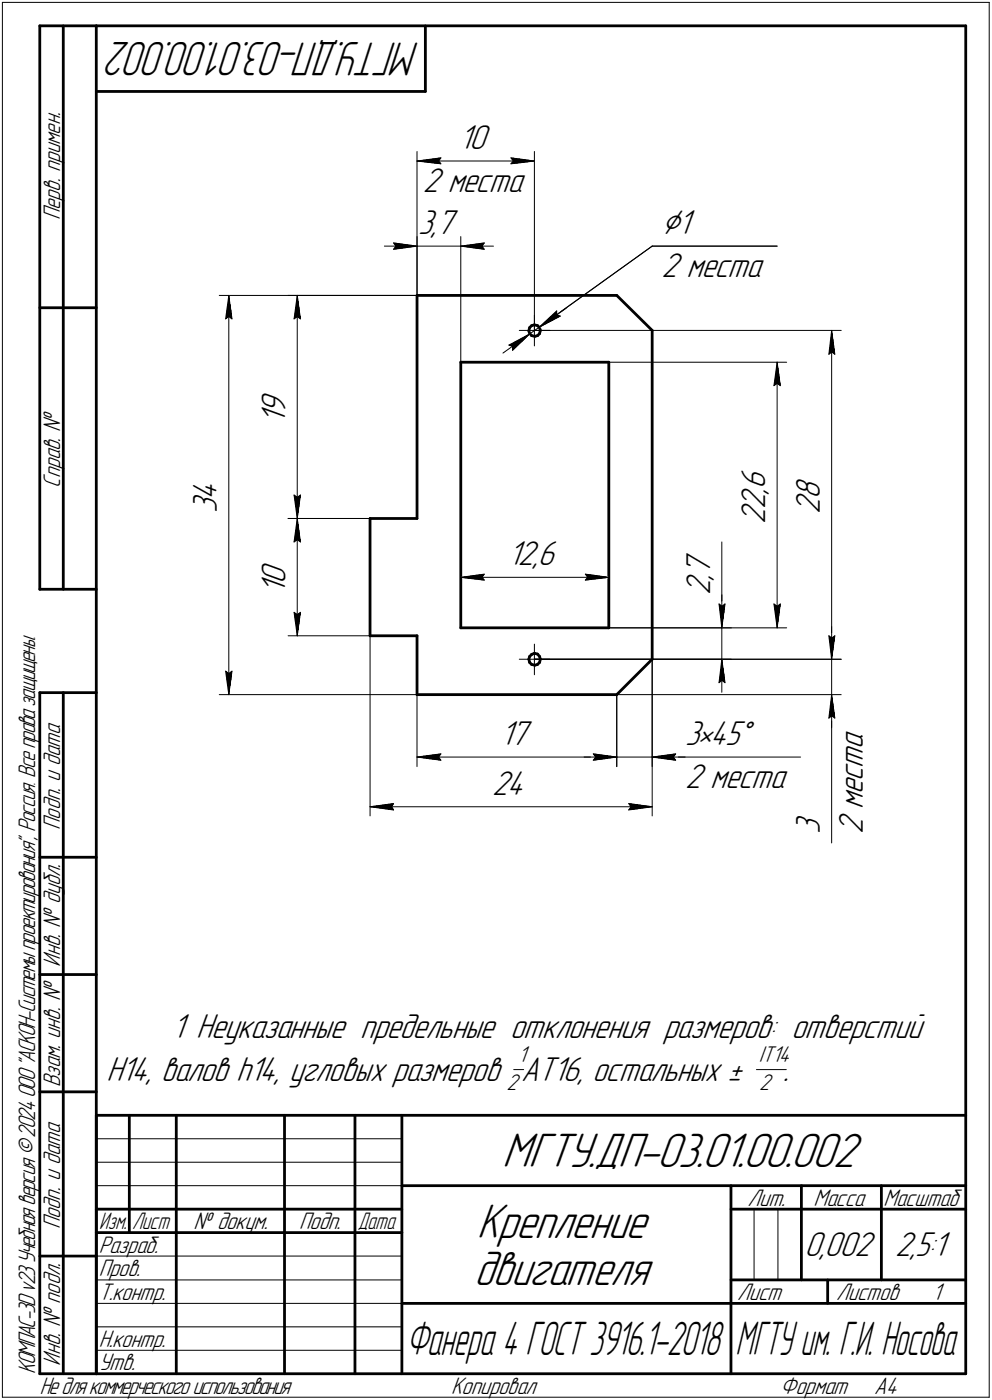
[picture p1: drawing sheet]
<svg xmlns="http://www.w3.org/2000/svg" width="211mm" height="298mm" viewBox="0 0 211 298" stroke-linecap="round" stroke-linejoin="round" font-family="sans-serif">
<defs><g id="words">
<g font-size="10.9">
<text x="106.8" y="248.5">МГТУ.ДП-03.01.00.002</text>
<text x="101.4" y="263.5">Крепление</text>
<text x="100.9" y="273.5">двигателя</text>
</g>
<text font-size="10.8" x="89.3" y="9" transform="rotate(-180 89.3 9)">МГТУ.ДП-03.01.00.002</text>
<g font-size="10.6">
<text x="86.4" y="288.5">Фанера 4 ГОСТ 3916.1-2018</text>
<text x="156.5" y="288.5">МГТУ им. Г.И. Носова</text>
</g>
<text font-size="8.5" x="140.8" y="49.9">⌀1</text>
<g font-size="7.8">
<text x="97.7" y="31.7">10</text>
<text x="90" y="40.9">2 места</text>
<text x="89" y="49.9">3,7</text>
<text x="140.8" y="59">2 места</text>
<text x="60.7" y="88.1" transform="rotate(-90 60.7 88.1)">9</text>
<text x="60.7" y="90.2" transform="rotate(-90 60.7 90.2)">1</text>
<text x="46.1" y="106.5" transform="rotate(-90 46.1 106.5)">4</text>
<text x="162.8" y="105.3" transform="rotate(-90 162.8 105.3)">,</text>
<text x="162.8" y="104.2" transform="rotate(-90 162.8 104.2)">6</text>
<text x="174.5" y="106.3" transform="rotate(-90 174.5 106.3)">8</text>
<text x="46.1" y="109.3" transform="rotate(-90 46.1 109.3)">3</text>
<text x="162.8" y="111.6" transform="rotate(-90 162.8 111.6)">2</text>
<text x="162.8" y="108.4" transform="rotate(-90 162.8 108.4)">2</text>
<text x="174.5" y="109.5" transform="rotate(-90 174.5 109.5)">2</text>
<text x="60.7" y="124.3" transform="rotate(-90 60.7 124.3)">0</text>
<text x="108.1" y="120.4">12,6</text>
<text x="151.1" y="123.5" transform="rotate(-90 151.1 123.5)">,</text>
<text x="151.1" y="122.4" transform="rotate(-90 151.1 122.4)">7</text>
<text x="60.7" y="126.5" transform="rotate(-90 60.7 126.5)">1</text>
<text x="151.1" y="126.7" transform="rotate(-90 151.1 126.7)">2</text>
<text x="106.5" y="158.7">17</text>
<text x="145.8" y="158.6">3•45°</text>
<text x="183.6" y="159.5" transform="rotate(-90 183.6 159.5)">а</text>
<text x="145.8" y="167.8">2 места</text>
<text x="183.6" y="166.3" transform="rotate(-90 183.6 166.3)">с</text>
<text x="183.6" y="163.5" transform="rotate(-90 183.6 163.5)">т</text>
<text x="104.7" y="169.2">24</text>
<text x="183.6" y="172.2" transform="rotate(-90 183.6 172.2)">м</text>
<text x="183.6" y="169" transform="rotate(-90 183.6 169)">е</text>
<text x="174.5" y="177.5" transform="rotate(-90 174.5 177.5)">3</text>
<text x="183.6" y="177.5" transform="rotate(-90 183.6 177.5)">2</text>
<text x="36.6" y="221">1 Неуказанные предельные отклонения размеров: отверстий</text>
<text x="22.6" y="230.3">Н14, валов h14, угловых размеров АТ16, остальных ±</text>
<text x="166.7" y="230.3">.</text>
<text x="171.2" y="267.5">0,002</text>
<text x="190.5" y="267.5">2,5:1</text>
</g>
<g font-size="5.4">
<text x="12.8" y="46.9" transform="rotate(-90 12.8 46.9)">Перв. примен.</text>
<text x="12.8" y="103.8" transform="rotate(-90 12.8 103.8)">Справ. №</text>
<text x="12.8" y="176.7" transform="rotate(-90 12.8 176.7)">Подп. и дата</text>
<text x="12.8" y="205.8" transform="rotate(-90 12.8 205.8)">Инв. № дубл.</text>
<text x="12.8" y="231.6" transform="rotate(-90 12.8 231.6)">Взам. инв. №</text>
<text x="159.1" y="256.8">Лит.</text>
<text x="173.1" y="256.8">Масса</text>
<text x="188" y="256.8">Масштаб</text>
<text x="12.8" y="261.7" transform="rotate(-90 12.8 261.7)">Подп. и дата</text>
<text x="41.2" y="261.8">№ докум.</text>
<text x="63.6" y="261.8">Подп.</text>
<text x="21" y="266.8">Разраб.</text>
<text x="21" y="271.8">Пров.</text>
<text x="21" y="276.8">Т.контр.</text>
<text x="156.9" y="276.8">Лист</text>
<text x="177.9" y="276.8">Листов</text>
<text x="198.4" y="276.8">1</text>
<text x="21" y="286.8">Н.контр.</text>
<text x="7.5" y="292.5" transform="rotate(-90 7.5 292.5)">КОМПАС-3Dv23Учебнаяверсия©2024ООО&quot;АСКОН-Системыпроектирования&quot;, Россия. Всеправазащищены.</text>
<text x="12.8" y="290.8" transform="rotate(-90 12.8 290.8)">Инв. № подл.</text>
<text x="21" y="291.8">Утв.</text>
<text x="8.5" y="296.7">Недлякоммерческогоиспользования</text>
<text x="96" y="296.8">Копировал</text>
<text x="166" y="296.8">Формат</text>
<text x="186" y="296.8">A4</text>
</g>
<g font-size="5.3">
<text x="21.1" y="261.8">Изм.</text>
<text x="28.1" y="261.8">Лист</text>
<text x="76.1" y="261.8">Дата</text>
</g>
<g font-size="5.1">
<text x="110.2" y="226.2">1</text>
<text x="161.5" y="226.2">IT14</text>
<text x="107.8" y="232">2</text>
<text x="161.5" y="232">2</text>
</g>
</g></defs>
<g fill="none" stroke="#000" stroke-width=".59">
<path d="M8.5 5.5v120zM8.5 5.5h12zM13.5 5.5v120zM20.5 5.5v287zM20.5 5.5h185zM20.5 19.5h70zM90.5 5.5v14zM205.5 5.5v287zM8.5 65.5h12zM88.7 62.9h42.5zM88.7 62.9v47.5zM98 77.1v56.6z"/>
<path d="M98 77.1h31.5zM112.5 70.4l.2 .6zM112.7 71l.4 .5zM112.7 69.8l-.2 .6zM112.7 69.8l.4-.5zM113.1 71.5l.7 .1zM113.1 69.3l.6-.1zM113.7 69.2l.7 .1zM113.8 71.6l.6-.1zM114.4 69.3l.4 .5zM114.8 69.8l.2 .6zM114.8 71l-.4 .5z"/>
<path d="M115 70.4l-.2 .6zM129.5 77.1v56.6zM131.2 62.9l7.6 7.5zM138.8 70.4v70zM78.7 110.4h10zM78.7 110.4v25zM8.5 125.5h12zM78.7 135.4h10zM88.7 135.4v12.5zM98 133.7h31.5zM112.7 139.8l-.2 .6zM112.7 139.8l.4-.4z"/>
<path d="M113.1 139.4l.6-.3zM113.7 139.1l.7 .2zM114.4 139.3l.4 .5zM114.8 139.8l.2 .6zM8.5 147.5v145zM8.5 147.5h12zM13.5 147.5v145zM88.7 147.9h42.5zM112.5 140.4l.2 .7zM112.7 141.1l.4 .4zM113.1 141.5l.7 .1zM113.8 141.6l.6-.1z"/>
<path d="M114.8 141.1l-.4 .4zM115 140.4l-.2 .7zM138.8 140.4l-7.6 7.5zM8.5 182.5h12zM8.5 207.5h12zM8.5 232.5h12zM20.5 237.5h185zM20.5 237.5v55zM27.5 237.5v25zM37.5 237.5v55zM60.5 237.5v55zM75.5 237.5v55z"/>
<path d="M85.5 237.5v55zM20.5 257.5h65zM85.5 252.5h120zM155.5 252.5v40zM155.5 257.5h15zM170.5 252.5v20zM170.5 257.5h35zM187.5 252.5v20zM8.5 267.5h12zM20.5 262.5h65zM85.5 277.5h70zM155.5 277.5h50z"/>
<path d="M155.5 272.5h50zM176.1 272.5v5zM8.5 292.5h12zM20.5 292.5h185z"/>
</g>
<g fill="none" stroke="#000" stroke-width=".21">
<path d="M.5 .5v297zM.5 .5h210zM210.5 .5v297zM88.7 32.3v30.6zM88.7 34.3l5.1-.7zM88.7 34.3l5.1 .6zM88.7 34.3h25zM93.3 34.3l.5 .6zM93.8 33.6l-.5 .7zM108.7 34.9l5-.6zM108.7 33.6l.5 .7zM108.7 33.6l5 .7z"/>
<path d="M109.2 34.3l-.5 .6zM113.7 32.3v38.1zM81.8 52.4h6.9zM83.7 51.7l5 .7zM83.7 51.7l.5 .7zM83.7 53.1l5-.7zM84.2 52.4l-.5 .7zM88.7 50.4v12.5zM88.7 52.4h9.3zM98 50.4v26.7zM98 52.4l5 .7zM98 52.4l5-.7z"/>
<path d="M98 52.4h7zM102.5 52.4l.5 .7zM103 51.7l-.5 .7zM138.8 52.4h26.6zM46.7 62.9h42zM48 67.9l.7-.5zM48.7 62.9l.7 5zM48.7 67.4l.7 .5zM48.7 62.9l-.7 5zM48.7 62.9v85zM61.3 62.9h27.4zM62.6 67.9l.6-.5z"/>
<path d="M63.2 62.9l.7 5zM63.2 67.4l.7 .5zM63.2 62.9l-.6 5zM63.2 62.9v47.5zM107 75.2l5.7-4.1zM108.3 73.5l4.4-2.4zM108.3 73.5l.8 .2zM109.1 73.7v.9zM109.1 74.6l3.6-3.5zM110.5 70.4h3.2zM112.7 71.1l2-1.4zM113.7 70.4h3.3z"/>
<path d="M113.7 70.4v3.3zM113.7 67.1v3.3zM113.7 70.4h65.3zM114.7 69.7l24.1-17.3zM114.7 69.7l4.5-2.4zM114.7 69.7l3.7-3.5zM114.7 69.7l5.8-4.1zM118.4 67.1l.8 .2zM118.4 66.2v.9zM129.5 77.1h37.9zM165.4 77.1l.6 5zM165.4 77.1l-.7 5z"/>
<path d="M165.4 77.1v56.6zM176.4 75.4l.6-.5zM177 70.4l.6 5zM177 74.9l.6 .5zM177 70.4l-.6 5zM177 70.4v70zM164.7 82.1l.7-.5zM165.4 81.6l.6 .5zM61.3 110.4h27.4zM61.3 110.4h17.4zM62.6 105.4l.6 5zM62.6 105.4l.6 .5z"/>
<path d="M62.6 115.4l.6-.5zM63.2 105.9l.7-.5zM63.2 110.4l.7 5zM63.2 114.9l.7 .5zM63.2 110.4l-.6 5zM63.2 110.4v25zM63.9 105.4l-.7 5zM153.6 115.4v13.3zM61.3 135.4h17.4zM62.6 130.4l.6 5zM62.6 130.4l.6 .5zM63.2 130.9l.7-.5z"/>
<path d="M63.9 130.4l-.7 5zM78.7 135.4v38.3zM98 120.9v12.8zM98 122.9l5-.6zM98 122.9l5 .6zM98 122.9h31.5zM102.5 122.9l.5 .6zM103 122.3l-.5 .6zM113.7 137.2v3.2zM124.5 123.5l5-.6zM124.5 122.3l.6 .6zM124.5 122.3l5 .6z"/>
<path d="M125.1 122.9l-.6 .6zM129.5 120.9v12.8zM129.5 133.7h37.9zM129.5 133.7h26.1zM153 128.6l.6 .5zM153 128.6l.6 5.1zM153.6 128.7v5zM153.6 129.1l.7-.5zM153.6 126.7v7zM153.6 133.7v6.7zM154.3 128.6l-.7 5.1zM164.7 128.6l.7 5.1z"/>
<path d="M164.7 128.6l.7 .5zM165.4 129.1l.6-.5zM166 128.6l-.6 5.1zM176.4 135.4l.6 5zM176.4 135.4l.6 .5zM177 135.9l.6-.5zM177 133.4v7zM177.6 135.4l-.6 5zM46.7 147.9h42zM48 142.9l.7 5zM48 142.9l.7 .5zM48.7 143.4l.7-.5z"/>
<path d="M49.4 142.9l-.7 5zM88.7 147.9v15.3zM110.5 140.4h3.2zM113.7 140.4h3.3zM113.7 140.4v3.3zM113.7 140.4h65.3zM113.7 140.4h41.9zM131.2 147.9v15.3zM131.2 147.9h47.8zM138.8 140.4v33.3zM138.8 140.4v22.8zM153 145.4l.6-.5z"/>
<path d="M153.6 140.4l-.6 5zM153.6 144.9l.7 .5zM153.6 140.4l.7 5zM153.6 140.4v7zM176.4 152.9l.6-.5zM177 147.9v5zM177 152.9v26.6zM177 147.9l-.6 5zM177 152.4l.6 .5zM177 147.9l.6 5zM177 147.9v7zM177 140.4v7.5z"/>
<path d="M78.7 171.8l5-.7zM78.7 171.8l5 .7zM78.7 171.8h60.1zM83.3 171.8l.4 .7zM83.7 171.1l-.4 .7zM88.7 161.2l5.1-.7zM88.7 161.2l5.1 .7zM88.7 161.2h42.5zM93.3 161.2l.5 .7zM93.8 160.5l-.5 .7zM124.3 161.2h6.9zM126.2 161.9l5-.7z"/>
<path d="M126.2 160.5l.5 .7zM126.2 160.5l5 .7zM126.7 161.2l-.5 .7zM131.2 161.2h7.6zM133.8 172.5l5-.7zM133.8 171.1l.5 .7zM133.8 171.1l5 .7zM134.3 171.8l-.5 .7zM138.8 161.2h5zM138.8 161.2l5 .7zM138.8 161.2l5-.7zM138.8 161.2h7z"/>
<path d="M143.3 161.2l.5 .7zM143.8 161.2h26.5zM143.8 160.5l-.5 .7zM109.3 227.8h2.1zM161 227.8h6.3zM20.5 247.5h65zM20.5 252.5h65zM20.5 242.5h65zM160.4 257.5v15zM165.5 257.5v15zM20.5 267.5h65zM20.5 272.5h65z"/>
<path d="M20.5 277.5h65zM.5 297.5h210zM20.5 282.5h65zM20.5 287.5h65z"/>
</g>
<g fill="#fff" stroke="#fff" stroke-width=".21">
<path d="M104.6 163.7h8.3zM104.6 163.7h8.3zM104.6 163.8h8.3zM104.6 163.9h8.3zM104.6 164h8.3zM104.6 164.1h8.3zM104.6 164.2h8.3zM104.6 164.3h8.3zM104.6 164.3h8.3zM104.6 164.4h8.3zM104.6 164.5h8.3zM104.6 164.6h8.3zM104.6 164.7h8.3zM104.6 164.8h8.3zM104.6 164.8h8.3zM104.6 164.9h8.3zM104.6 165h8.3zM104.6 165.1h8.3zM104.6 165.2h8.3zM104.6 165.3h8.3zM104.6 165.4h8.3zM104.6 165.4h8.3zM104.6 165.5h8.3zM104.6 165.6h8.3zM104.6 165.7h8.3zM104.6 165.8h8.3zM104.6 165.9h8.3zM104.6 165.9h8.3zM104.6 166h8.3zM104.6 166.1h8.3zM104.6 166.2h8.3zM104.6 166.3h8.3zM104.6 166.4h8.3zM104.6 166.5h8.3zM104.6 166.5h8.3zM104.6 166.6h8.3zM104.6 166.7h8.3zM104.6 166.8h8.3zM104.6 166.9h8.3zM104.6 167h8.3zM104.6 167h8.3zM104.6 167.1h8.3zM104.6 167.2h8.3zM104.6 167.3h8.3zM104.6 167.4h8.3zM104.6 167.5h8.3zM104.6 167.6h8.3zM104.6 167.6h8.3zM104.6 167.7h8.3zM104.6 167.8h8.3zM104.6 167.9h8.3zM104.6 168h8.3zM104.6 168.1h8.3zM104.6 168.1h8.3zM104.6 168.2h8.3zM104.6 168.3h8.3zM104.6 168.4h8.3zM104.6 168.5h8.3zM104.6 168.6h8.3zM104.6 168.7h8.3zM104.6 168.7h8.3zM104.6 168.8h8.3zM104.6 168.9h8.3zM104.6 169h8.3zM104.6 169.1h8.3zM104.6 169.2h8.3zM104.6 169.2h8.3zM104.6 169.3h8.3zM104.6 169.4h8.3zM104.6 169.5h8.3zM104.6 169.6h8.3zM104.6 169.7h8.3zM104.6 169.8h8.3zM104.6 169.8h8.3zM104.6 169.9h8.3zM104.6 170h8.3zM104.6 170.1h8.3zM104.6 170.2h8.3zM104.6 170.3h8.3zM104.6 170.3h8.3zM104.6 170.4h8.3zM104.6 170.5h8.3zM104.6 170.6h8.3zM104.6 170.7h8.3z"/>
<path d="M83.7 170.6h.5zM83.1 170.7h1.1zM82.4 170.8h1.8zM81.8 170.9h2.4zM81.2 170.9h3zM80.5 171h3.7zM80.3 171.1h3.9zM80.2 171.2h4zM79.9 171.3h4.3zM79.8 171.4h4.4zM79.6 171.4h4.6zM79.3 171.5h4.9zM79.2 171.6h5zM79 171.7h5.2zM78.7 171.8h5.5zM79 171.9h5.2zM79.2 172h5zM79.3 172h4.9zM79.6 172.1h4.6zM79.8 172.2h4.4zM79.9 172.3h4.3zM80.2 172.4h4zM80.3 172.5h3.9zM80.5 172.6h3.7zM81.3 172.6h2.9zM82 172.7h2.2zM82.8 172.8h1.4zM83.6 172.9h.6z"/>
<path d="M133.3 170.6h.6zM133.3 170.7h1.2zM133.3 170.8h1.8zM133.3 170.9h2.5zM133.3 170.9h3.1zM133.3 171h3.7zM133.3 171.1h3.9zM133.3 171.2h4.1zM133.3 171.3h4.3zM133.3 171.4h4.5zM133.3 171.4h4.7zM133.3 171.5h4.9zM133.3 171.6h5.1zM133.3 171.7h5.3zM133.3 171.8h5.5zM133.3 171.9h5.3zM133.3 172h5.1zM133.3 172h4.9zM133.3 172.1h4.7zM133.3 172.2h4.5zM133.3 172.3h4.3zM133.3 172.4h4.1zM133.3 172.5h3.9zM133.3 172.6h3.7zM133.3 172.6h3zM133.3 172.7h2.3zM133.3 172.8h1.5zM133.3 172.9h.7z"/>
<path d="M112.4 71.2h.3zM112 71.3h.6zM111.6 71.4h1zM111.3 71.5h1.2zM110.8 71.5h1.6zM110.7 71.6h1.7zM110.6 71.7h1.8zM110.4 71.8h1.9zM110.2 71.9h2.1zM110.1 72h2.1zM109.9 72.1h2.3zM109.7 72.1h2.4zM109.6 72.2h2.4zM109.5 72.3h2.5zM109.3 72.4h2.6zM109.1 72.5h2.7zM109 72.6h2.8zM108.8 72.6h3zM108.6 72.7h3.1zM108.5 72.8h3.1zM108.4 72.9h3.1zM108.2 73h3.2zM108 73.1h3.3zM107.9 73.2h3.4zM107.7 73.2h3.5zM107.5 73.3h3.6zM107.6 73.4h3.4zM107.7 73.5h3.2zM107.8 73.6h3zM107.8 73.7h2.9zM107.9 73.7h2.8zM107.9 73.8h2.7zM108 73.9h2.5zM108 74h2.4zM108.1 74.1h2.2zM108.2 74.2h2zM108.3 74.3h1.9zM108.3 74.3h1.8zM108.4 74.4h1.6zM108.5 74.5h1.4zM108.5 74.6h1.3zM108.5 74.7h1.2zM108.6 74.8h1zM108.6 74.8h1zM108.7 74.9h.8zM108.8 75h.6zM108.8 75.1h.5zM108.9 75.2h.3zM109 75.3h.1z"/>
<path d="M118.4 65.5h.2zM118.4 65.6h.3zM118.3 65.7h.4zM118.2 65.8h.6zM118.1 65.9h.8zM118 66h.9zM117.9 66h1.1zM117.9 66.1h1.1zM117.8 66.2h1.2zM117.6 66.3h1.5zM117.5 66.4h1.7zM117.4 66.5h1.8zM117.3 66.5h2zM117.3 66.6h2.1zM117.2 66.7h2.3zM117.1 66.8h2.4zM117 66.9h2.5zM116.9 67h2.7zM116.8 67.1h2.9zM116.7 67.1h3zM116.6 67.2h3.2zM116.5 67.3h3.4zM116.4 67.4h3.6zM116.3 67.5h3.7zM116.2 67.6h3.7zM116.2 67.6h3.5zM116.1 67.7h3.4zM116 67.8h3.4zM115.9 67.9h3.3zM115.7 68h3.3zM115.7 68.1h3.2zM115.7 68.2h3.1zM115.7 68.2h2.9zM115.6 68.3h2.8zM115.5 68.4h2.8zM115.5 68.5h2.6zM115.4 68.6h2.5zM115.4 68.7h2.4zM115.3 68.7h2.4zM115.2 68.8h2.3zM115.2 68.9h2.1zM115.1 69h2.1zM115.1 69.1h1.9zM115.1 69.2h1.7zM115 69.3h1.7zM115 69.3h1.3zM114.9 69.4h1zM114.9 69.5h.7zM114.8 69.6h.3z"/>
<path d="M140.8 44.2h7.4zM140.8 44.3h7.4zM140.8 44.4h7.4zM140.8 44.4h7.4zM140.8 44.5h7.4zM140.8 44.6h7.4zM140.8 44.7h7.4zM140.8 44.8h7.4zM140.8 44.9h7.4zM140.8 45h7.4zM140.8 45h7.4zM140.8 45.1h7.4zM140.8 45.2h7.4zM140.8 45.3h7.4zM140.8 45.4h7.4zM140.8 45.5h7.4zM140.8 45.6h7.4zM140.8 45.6h7.4zM140.8 45.7h7.4zM140.8 45.8h7.4zM140.8 45.9h7.4zM140.8 46h7.4zM140.8 46.1h7.4zM140.8 46.1h7.4zM140.8 46.2h7.4zM140.8 46.3h7.4zM140.8 46.4h7.4zM140.8 46.5h7.4zM140.8 46.6h7.4zM140.8 46.7h7.4zM140.8 46.7h7.4zM140.8 46.8h7.4zM140.8 46.9h7.4zM140.8 47h7.4zM140.8 47.1h7.4zM140.8 47.2h7.4zM140.8 47.2h7.4zM140.8 47.3h7.4zM140.8 47.4h7.4zM140.8 47.5h7.4zM140.8 47.6h7.4zM140.8 47.7h7.4zM140.8 47.8h7.4zM140.8 47.8h7.4zM140.8 47.9h7.4zM140.8 48h7.4zM140.8 48.1h7.4zM140.8 48.2h7.4zM140.8 48.3h7.4zM140.8 48.3h7.4zM140.8 48.4h7.4zM140.8 48.5h7.4zM140.8 48.6h7.4zM140.8 48.7h7.4zM140.8 48.8h7.4zM140.8 48.9h7.4zM140.8 48.9h7.4zM140.8 49h7.4zM140.8 49.1h7.4zM140.8 49.2h7.4zM140.8 49.3h7.4zM140.8 49.4h7.4zM140.8 49.4h7.4zM140.8 49.5h7.4zM140.8 49.6h7.4zM140.8 49.7h7.4zM140.8 49.8h7.4zM140.8 49.9h7.4zM140.8 50h7.4zM140.8 50h7.4zM140.8 50.1h7.4zM140.8 50.2h7.4zM140.8 50.3h7.4zM140.8 50.4h7.4zM140.8 50.5h7.4zM140.8 50.5h7.4zM140.8 50.6h7.4zM140.8 50.7h7.4zM140.8 50.8h7.4zM140.8 50.9h7.4zM140.8 51h7.4zM140.8 51.1h7.4zM140.8 51.1h7.4zM140.8 51.2h7.4zM140.8 51.3h7.4z"/>
<path d="M140.8 53.4h22.5zM140.8 53.5h22.5zM140.8 53.6h22.5zM140.8 53.7h22.5zM140.8 53.8h22.5zM140.8 53.8h22.5zM140.8 53.9h22.5zM140.8 54h22.5zM140.8 54.1h22.5zM140.8 54.2h22.5zM140.8 54.3h22.5zM140.8 54.4h22.5zM140.8 54.4h22.5zM140.8 54.5h22.5zM140.8 54.6h22.5zM140.8 54.7h22.5zM140.8 54.8h22.5zM140.8 54.9h22.5zM140.8 54.9h22.5zM140.8 55h22.5zM140.8 55.1h22.5zM140.8 55.2h22.5zM140.8 55.3h22.5zM140.8 55.4h22.5zM140.8 55.5h22.5zM140.8 55.5h22.5zM140.8 55.6h22.5zM140.8 55.7h22.5zM140.8 55.8h22.5zM140.8 55.9h22.5zM140.8 56h22.5zM140.8 56h22.5zM140.8 56.1h22.5zM140.8 56.2h22.5zM140.8 56.3h22.5zM140.8 56.4h22.5zM140.8 56.5h22.5zM140.8 56.6h22.5zM140.8 56.6h22.5zM140.8 56.7h22.5zM140.8 56.8h22.5zM140.8 56.9h22.5zM140.8 57h22.5zM140.8 57.1h22.5zM140.8 57.1h22.5zM140.8 57.2h22.5zM140.8 57.3h22.5zM140.8 57.4h22.5zM140.8 57.5h22.5zM140.8 57.6h22.5zM140.8 57.7h22.5zM140.8 57.7h22.5zM140.8 57.8h22.5zM140.8 57.9h22.5zM140.8 58h22.5zM140.8 58.1h22.5zM140.8 58.2h22.5zM140.8 58.3h22.5zM140.8 58.3h22.5zM140.8 58.4h22.5zM140.8 58.5h22.5zM140.8 58.6h22.5zM140.8 58.7h22.5zM140.8 58.8h22.5zM140.8 58.8h22.5zM140.8 58.9h22.5zM140.8 59h22.5zM140.8 59.1h22.5zM140.8 59.2h22.5zM140.8 59.3h22.5zM140.8 59.4h22.5zM140.8 59.4h22.5zM140.8 59.5h22.5zM140.8 59.6h22.5zM140.8 59.7h22.5zM140.8 59.8h22.5zM140.8 59.9h22.5zM140.8 59.9h22.5zM140.8 60h22.5zM140.8 60.1h22.5zM140.8 60.2h22.5zM140.8 60.3h22.5zM140.8 60.4h22.5zM140.8 60.5h22.5z"/>
<path d="M168.8 101.3h7.2zM168.8 101.4h7.2zM168.8 101.5h7.2zM168.8 101.6h7.2zM168.8 101.7h7.2zM168.8 101.8h7.2zM168.8 101.9h7.2zM168.8 101.9h7.2zM168.8 102h7.2zM168.8 102.1h7.2zM168.8 102.2h7.2zM168.8 102.3h7.2zM168.8 102.4h7.2zM168.8 102.4h7.2zM168.8 102.5h7.2zM168.8 102.6h7.2zM168.8 102.7h7.2zM168.8 102.8h7.2zM168.8 102.9h7.2zM168.8 103h7.2zM168.8 103h7.2zM168.8 103.1h7.2zM168.8 103.2h7.2zM168.8 103.3h7.2zM168.8 103.4h7.2zM168.8 103.5h7.2zM168.8 103.5h7.2zM168.8 103.6h7.2zM168.8 103.7h7.2zM168.8 103.8h7.2zM168.8 103.9h7.2zM168.8 104h7.2zM168.8 104.1h7.2zM168.8 104.1h7.2zM168.8 104.2h7.2zM168.8 104.3h7.2zM168.8 104.4h7.2zM168.8 104.5h7.2zM168.8 104.6h7.2zM168.8 104.6h7.2zM168.8 104.7h7.2zM168.8 104.8h7.2zM168.8 104.9h7.2zM168.8 105h7.2zM168.8 105.1h7.2zM168.8 105.2h7.2zM168.8 105.2h7.2zM168.8 105.3h7.2zM168.8 105.4h7.2zM168.8 105.5h7.2zM168.8 105.6h7.2zM168.8 105.7h7.2zM168.8 105.7h7.2zM168.8 105.8h7.2zM168.8 105.9h7.2zM168.8 106h7.2zM168.8 106.1h7.2zM168.8 106.2h7.2zM168.8 106.3h7.2zM168.8 106.3h7.2zM168.8 106.4h7.2zM168.8 106.5h7.2zM168.8 106.6h7.2zM168.8 106.7h7.2zM168.8 106.8h7.2zM168.8 106.8h7.2zM168.8 106.9h7.2zM168.8 107h7.2zM168.8 107.1h7.2zM168.8 107.2h7.2zM168.8 107.3h7.2zM168.8 107.4h7.2zM168.8 107.4h7.2zM168.8 107.5h7.2zM168.8 107.6h7.2zM168.8 107.7h7.2zM168.8 107.8h7.2zM168.8 107.9h7.2zM168.8 107.9h7.2zM168.8 108h7.2zM168.8 108.1h7.2zM168.8 108.2h7.2zM168.8 108.3h7.2zM168.8 108.4h7.2zM168.8 108.5h7.2zM168.8 108.5h7.2zM168.8 108.6h7.2zM168.8 108.7h7.2zM168.8 108.8h7.2zM168.8 108.9h7.2zM168.8 109h7.2zM168.8 109.1h7.2zM168.8 109.1h7.2zM168.8 109.2h7.2zM168.8 109.3h7.2zM168.8 109.4h7.2z"/>
<path d="M176.9 70.6h.2zM176.9 70.7h.2zM176.9 70.8h.3zM176.8 70.9h.4zM176.8 71h.4zM176.8 71h.5zM176.7 71.1h.6zM176.7 71.2h.7zM176.6 71.3h.8zM176.6 71.4h.8zM176.6 71.5h.9zM176.5 71.5h1zM176.5 71.6h1zM176.5 71.7h1zM176.4 71.8h1.1zM176.4 71.9h1.2zM176.4 72h1.2zM176.4 72.1h1.3zM176.4 72.1h1.3zM176.3 72.2h1.4zM176.3 72.3h1.5zM176.3 72.4h1.5zM176.3 72.5h1.5zM176.3 72.6h1.5zM176.3 72.6h1.5zM176.3 72.7h1.5zM176.3 72.8h1.5zM176.2 72.9h1.7zM176.2 73h1.7zM176.2 73.1h1.7zM176.2 73.2h1.7zM176.2 73.2h1.7zM176.2 73.3h1.7zM176.2 73.4h1.7zM176.1 73.5h1.9zM176.1 73.6h1.9zM176.1 73.7h1.9zM176.1 73.7h1.9zM176.1 73.8h1.9zM176.1 73.9h1.9zM176.1 74h1.9zM176 74.1h2.1zM176 74.2h2.1zM176 74.3h2.1zM176 74.3h2.1zM176 74.4h2.1zM176 74.5h2.1zM176 74.6h2.1zM175.9 74.7h2.2zM175.9 74.8h2.2zM175.9 74.8h2.2zM175.9 74.9h2.2zM175.9 75h2.2zM175.9 75.1h2.2zM175.9 75.2h2.2zM175.9 75.3h2.3zM175.9 75.4h2.3zM175.9 75.4h2.3zM175.9 75.5h2.3zM175.9 75.6h2.3zM175.9 75.7h2.3zM175.9 75.8h2.3z"/>
<path d="M175.8 134.9h2.4zM175.9 135h2.3zM175.9 135h2.3zM175.9 135.1h2.3zM175.9 135.2h2.3zM175.9 135.3h2.3zM175.9 135.4h2.3zM175.9 135.5h2.3zM175.9 135.6h2.2zM175.9 135.6h2.2zM175.9 135.7h2.2zM175.9 135.8h2.2zM175.9 135.9h2.2zM175.9 136h2.2zM175.9 136.1h2.2zM176 136.1h2.1zM176 136.2h2.1zM176 136.3h2.1zM176 136.4h2.1zM176 136.5h2.1zM176 136.6h2.1zM176 136.7h2.1zM176 136.7h2zM176.1 136.8h1.9zM176.1 136.9h1.9zM176.1 137h1.9zM176.1 137.1h1.9zM176.1 137.2h1.9zM176.1 137.2h1.9zM176.1 137.3h1.9zM176.2 137.4h1.7zM176.2 137.5h1.7zM176.2 137.6h1.7zM176.2 137.7h1.7zM176.2 137.8h1.7zM176.2 137.8h1.7zM176.2 137.9h1.7zM176.3 138h1.5zM176.3 138.1h1.5zM176.3 138.2h1.5zM176.3 138.3h1.5zM176.3 138.3h1.5zM176.3 138.4h1.5zM176.3 138.5h1.5zM176.3 138.6h1.4zM176.4 138.7h1.3zM176.4 138.8h1.3zM176.4 138.9h1.2zM176.4 138.9h1.2zM176.4 139h1.1zM176.5 139.1h1zM176.5 139.2h1zM176.6 139.3h.9zM176.6 139.4h.9zM176.6 139.4h.8zM176.7 139.5h.7zM176.7 139.6h.6zM176.7 139.7h.6zM176.8 139.8h.4zM176.8 139.9h.4zM176.9 140h.3zM176.9 140h.2zM176.9 140.1h.2z"/>
<path d="M55.1 83.1h7.1zM55.1 83.1h7.1zM55.1 83.2h7.1zM55.1 83.3h7.1zM55.1 83.4h7.1zM55.1 83.5h7.1zM55.1 83.6h7.1zM55.1 83.7h7.1zM55.1 83.7h7.1zM55.1 83.8h7.1zM55.1 83.9h7.1zM55.1 84h7.1zM55.1 84.1h7.1zM55.1 84.2h7.1zM55.1 84.2h7.1zM55.1 84.3h7.1zM55.1 84.4h7.1zM55.1 84.5h7.1zM55.1 84.6h7.1zM55.1 84.7h7.1zM55.1 84.8h7.1zM55.1 84.8h7.1zM55.1 84.9h7.1zM55.1 85h7.1zM55.1 85.1h7.1zM55.1 85.2h7.1zM55.1 85.3h7.1zM55.1 85.3h7.1zM55.1 85.4h7.1zM55.1 85.5h7.1zM55.1 85.6h7.1zM55.1 85.7h7.1zM55.1 85.8h7.1zM55.1 85.9h7.1zM55.1 85.9h7.1zM55.1 86h7.1zM55.1 86.1h7.1zM55.1 86.2h7.1zM55.1 86.3h7.1zM55.1 86.4h7.1zM55.1 86.4h7.1zM55.1 86.5h7.1zM55.1 86.6h7.1zM55.1 86.7h7.1zM55.1 86.8h7.1zM55.1 86.9h7.1zM55.1 87h7.1zM55.1 87h7.1zM55.1 87.1h7.1zM55.1 87.2h7.1zM55.1 87.3h7.1zM55.1 87.4h7.1zM55.1 87.5h7.1zM55.1 87.5h7.1zM55.1 87.6h7.1zM55.1 87.7h7.1zM55.1 87.8h7.1zM55.1 87.9h7.1zM55.1 88h7.1zM55.1 88.1h7.1zM55.1 88.1h7.1zM55.1 88.2h7.1zM55.1 88.3h7.1zM55.1 88.4h7.1zM55.1 88.5h7.1zM55.1 88.6h7.1zM55.1 88.6h7.1zM55.1 88.7h7.1zM55.1 88.8h7.1zM55.1 88.9h7.1zM55.1 89h7.1zM55.1 89.1h7.1zM55.1 89.2h7.1zM55.1 89.2h7.1zM55.1 89.3h7.1zM55.1 89.4h7.1zM55.1 89.5h7.1zM55.1 89.6h7.1zM55.1 89.7h7.1zM55.1 89.7h7.1zM55.1 89.8h7.1zM55.1 89.9h7.1zM55.1 90h7.1zM55.1 90.1h7.1z"/>
<path d="M63.2 63.2h.2zM63.2 63.2h.2zM63.1 63.3h.4zM63.1 63.4h.4zM63 63.5h.5zM63 63.6h.6zM63 63.7h.6zM62.9 63.8h.8zM62.9 63.8h.8zM62.8 63.9h1zM62.8 64h1zM62.7 64.1h1.1zM62.7 64.2h1.1zM62.7 64.3h1.1zM62.7 64.3h1.2zM62.7 64.4h1.2zM62.6 64.5h1.4zM62.6 64.6h1.4zM62.5 64.7h1.5zM62.5 64.8h1.6zM62.5 64.9h1.6zM62.5 64.9h1.6zM62.5 65h1.6zM62.5 65.1h1.6zM62.5 65.2h1.6zM62.5 65.3h1.6zM62.5 65.4h1.7zM62.4 65.4h1.8zM62.4 65.5h1.8zM62.4 65.6h1.8zM62.4 65.7h1.8zM62.4 65.8h1.8zM62.4 65.9h1.8zM62.4 66h1.9zM62.4 66h1.9zM62.4 66.1h1.9zM62.3 66.2h2zM62.3 66.3h2zM62.3 66.4h2zM62.3 66.5h2zM62.3 66.5h2zM62.3 66.6h2zM62.3 66.7h2zM62.3 66.8h2zM62.3 66.9h2zM62.2 67h2.1zM62.2 67.1h2.1zM62.2 67.1h2.1zM62.2 67.2h2.2zM62.2 67.3h2.2zM62.2 67.4h2.2zM62.2 67.5h2.2zM62.2 67.6h2.2zM62.2 67.6h2.2zM62.1 67.7h2.3zM62.1 67.8h2.4zM62.1 67.9h2.4zM62.1 68h2.4zM62.1 68.1h2.4zM62.1 68.2h2.4zM62.1 68.2h2.4zM62.1 68.3h2.4z"/>
<path d="M62.1 104.9h2.4zM62.1 105h2.4zM62.1 105.1h2.4zM62.1 105.2h2.4zM62.1 105.2h2.4zM62.1 105.3h2.4zM62.1 105.4h2.4zM62.1 105.5h2.4zM62.1 105.6h2.3zM62.2 105.7h2.2zM62.2 105.7h2.2zM62.2 105.8h2.2zM62.2 105.9h2.2zM62.2 106h2.2zM62.2 106.1h2.2zM62.2 106.2h2.1zM62.2 106.3h2.1zM62.2 106.3h2.1zM62.3 106.4h2zM62.3 106.5h2zM62.3 106.6h2zM62.3 106.7h2zM62.3 106.8h2zM62.3 106.8h2zM62.3 106.9h2zM62.3 107h2zM62.3 107.1h2zM62.4 107.2h1.9zM62.4 107.3h1.9zM62.4 107.4h1.9zM62.4 107.4h1.8zM62.4 107.5h1.8zM62.4 107.6h1.8zM62.4 107.7h1.8zM62.4 107.8h1.8zM62.4 107.9h1.8zM62.5 107.9h1.7zM62.5 108h1.6zM62.5 108.1h1.6zM62.5 108.2h1.6zM62.5 108.3h1.6zM62.5 108.4h1.6zM62.5 108.5h1.6zM62.5 108.5h1.6zM62.5 108.6h1.5zM62.6 108.7h1.4zM62.6 108.8h1.4zM62.7 108.9h1.2zM62.7 109h1.2zM62.7 109.1h1.1zM62.7 109.1h1.1zM62.7 109.2h1.1zM62.8 109.3h1zM62.8 109.4h1zM62.9 109.5h.8zM62.9 109.6h.8zM63 109.6h.6zM63 109.7h.6zM63 109.8h.5zM63.1 109.9h.4zM63.1 110h.4zM63.2 110.1h.2zM63.2 110.2h.2z"/>
<path d="M55.1 119.4h7.1zM55.1 119.5h7.1zM55.1 119.5h7.1zM55.1 119.6h7.1zM55.1 119.7h7.1zM55.1 119.8h7.1zM55.1 119.9h7.1zM55.1 120h7.1zM55.1 120.1h7.1zM55.1 120.1h7.1zM55.1 120.2h7.1zM55.1 120.3h7.1zM55.1 120.4h7.1zM55.1 120.5h7.1zM55.1 120.6h7.1zM55.1 120.6h7.1zM55.1 120.7h7.1zM55.1 120.8h7.1zM55.1 120.9h7.1zM55.1 121h7.1zM55.1 121.1h7.1zM55.1 121.2h7.1zM55.1 121.2h7.1zM55.1 121.3h7.1zM55.1 121.4h7.1zM55.1 121.5h7.1zM55.1 121.6h7.1zM55.1 121.7h7.1zM55.1 121.8h7.1zM55.1 121.8h7.1zM55.1 121.9h7.1zM55.1 122h7.1zM55.1 122.1h7.1zM55.1 122.2h7.1zM55.1 122.3h7.1zM55.1 122.3h7.1zM55.1 122.4h7.1zM55.1 122.5h7.1zM55.1 122.6h7.1zM55.1 122.7h7.1zM55.1 122.8h7.1zM55.1 122.9h7.1zM55.1 122.9h7.1zM55.1 123h7.1zM55.1 123.1h7.1zM55.1 123.2h7.1zM55.1 123.3h7.1zM55.1 123.4h7.1zM55.1 123.4h7.1zM55.1 123.5h7.1zM55.1 123.6h7.1zM55.1 123.7h7.1zM55.1 123.8h7.1zM55.1 123.9h7.1zM55.1 124h7.1zM55.1 124h7.1zM55.1 124.1h7.1zM55.1 124.2h7.1zM55.1 124.3h7.1zM55.1 124.4h7.1zM55.1 124.5h7.1zM55.1 124.5h7.1zM55.1 124.6h7.1zM55.1 124.7h7.1zM55.1 124.8h7.1zM55.1 124.9h7.1zM55.1 125h7.1zM55.1 125.1h7.1zM55.1 125.1h7.1zM55.1 125.2h7.1zM55.1 125.3h7.1zM55.1 125.4h7.1zM55.1 125.5h7.1zM55.1 125.6h7.1zM55.1 125.6h7.1zM55.1 125.7h7.1zM55.1 125.8h7.1zM55.1 125.9h7.1zM55.1 126h7.1zM55.1 126.1h7.1zM55.1 126.2h7.1zM55.1 126.2h7.1zM55.1 126.3h7.1zM55.1 126.4h7.1z"/>
<path d="M63.2 110.7h.2zM63.2 110.7h.2zM63.1 110.8h.4zM63.1 110.9h.4zM63 111h.5zM63 111.1h.6zM63 111.2h.6zM62.9 111.3h.8zM62.9 111.3h.8zM62.8 111.4h1zM62.8 111.5h1zM62.7 111.6h1.1zM62.7 111.7h1.1zM62.7 111.8h1.1zM62.7 111.8h1.2zM62.7 111.9h1.2zM62.6 112h1.4zM62.6 112.1h1.4zM62.5 112.2h1.5zM62.5 112.3h1.6zM62.5 112.4h1.6zM62.5 112.4h1.6zM62.5 112.5h1.6zM62.5 112.6h1.6zM62.5 112.7h1.6zM62.5 112.8h1.6zM62.5 112.9h1.7zM62.4 112.9h1.8zM62.4 113h1.8zM62.4 113.1h1.8zM62.4 113.2h1.8zM62.4 113.3h1.8zM62.4 113.4h1.8zM62.4 113.5h1.9zM62.4 113.5h1.9zM62.4 113.6h1.9zM62.3 113.7h2zM62.3 113.8h2zM62.3 113.9h2zM62.3 114h2zM62.3 114h2zM62.3 114.1h2zM62.3 114.2h2zM62.3 114.3h2zM62.3 114.4h2zM62.2 114.5h2.1zM62.2 114.6h2.1zM62.2 114.6h2.1zM62.2 114.7h2.2zM62.2 114.8h2.2zM62.2 114.9h2.2zM62.2 115h2.2zM62.2 115.1h2.2zM62.2 115.1h2.2zM62.1 115.2h2.3zM62.1 115.3h2.4zM62.1 115.4h2.4zM62.1 115.5h2.4zM62.1 115.6h2.4zM62.1 115.7h2.4zM62.1 115.7h2.4zM62.1 115.8h2.4z"/>
<path d="M62.1 129.9h2.4zM62.1 130h2.4zM62.1 130h2.4zM62.1 130.1h2.4zM62.1 130.2h2.4zM62.1 130.3h2.4zM62.1 130.4h2.4zM62.1 130.5h2.4zM62.1 130.6h2.3zM62.2 130.6h2.2zM62.2 130.7h2.2zM62.2 130.8h2.2zM62.2 130.9h2.2zM62.2 131h2.2zM62.2 131.1h2.2zM62.2 131.1h2.1zM62.2 131.2h2.1zM62.2 131.3h2.1zM62.3 131.4h2zM62.3 131.5h2zM62.3 131.6h2zM62.3 131.7h2zM62.3 131.7h2zM62.3 131.8h2zM62.3 131.9h2zM62.3 132h2zM62.3 132.1h2zM62.4 132.2h1.9zM62.4 132.2h1.9zM62.4 132.3h1.9zM62.4 132.4h1.8zM62.4 132.5h1.8zM62.4 132.6h1.8zM62.4 132.7h1.8zM62.4 132.8h1.8zM62.4 132.8h1.8zM62.5 132.9h1.7zM62.5 133h1.6zM62.5 133.1h1.6zM62.5 133.2h1.6zM62.5 133.3h1.6zM62.5 133.3h1.6zM62.5 133.4h1.6zM62.5 133.5h1.6zM62.5 133.6h1.5zM62.6 133.7h1.4zM62.6 133.8h1.4zM62.7 133.9h1.2zM62.7 133.9h1.2zM62.7 134h1.1zM62.7 134.1h1.1zM62.7 134.2h1.1zM62.8 134.3h1zM62.8 134.4h1zM62.9 134.5h.8zM62.9 134.5h.8zM63 134.6h.6zM63 134.7h.6zM63 134.8h.5zM63.1 134.9h.4zM63.1 135h.4zM63.2 135h.2zM63.2 135.1h.2z"/>
<path d="M106.4 153.1h7.1zM106.4 153.2h7.1zM106.4 153.2h7.1zM106.4 153.3h7.1zM106.4 153.4h7.1zM106.4 153.5h7.1zM106.4 153.6h7.1zM106.4 153.7h7.1zM106.4 153.8h7.1zM106.4 153.8h7.1zM106.4 153.9h7.1zM106.4 154h7.1zM106.4 154.1h7.1zM106.4 154.2h7.1zM106.4 154.3h7.1zM106.4 154.3h7.1zM106.4 154.4h7.1zM106.4 154.5h7.1zM106.4 154.6h7.1zM106.4 154.7h7.1zM106.4 154.8h7.1zM106.4 154.9h7.1zM106.4 154.9h7.1zM106.4 155h7.1zM106.4 155.1h7.1zM106.4 155.2h7.1zM106.4 155.3h7.1zM106.4 155.4h7.1zM106.4 155.4h7.1zM106.4 155.5h7.1zM106.4 155.6h7.1zM106.4 155.7h7.1zM106.4 155.8h7.1zM106.4 155.9h7.1zM106.4 156h7.1zM106.4 156h7.1zM106.4 156.1h7.1zM106.4 156.2h7.1zM106.4 156.3h7.1zM106.4 156.4h7.1zM106.4 156.5h7.1zM106.4 156.5h7.1zM106.4 156.6h7.1zM106.4 156.7h7.1zM106.4 156.8h7.1zM106.4 156.9h7.1zM106.4 157h7.1zM106.4 157.1h7.1zM106.4 157.1h7.1zM106.4 157.2h7.1zM106.4 157.3h7.1zM106.4 157.4h7.1zM106.4 157.5h7.1zM106.4 157.6h7.1zM106.4 157.6h7.1zM106.4 157.7h7.1zM106.4 157.8h7.1zM106.4 157.9h7.1zM106.4 158h7.1zM106.4 158.1h7.1zM106.4 158.2h7.1zM106.4 158.2h7.1zM106.4 158.3h7.1zM106.4 158.4h7.1zM106.4 158.5h7.1zM106.4 158.6h7.1zM106.4 158.7h7.1zM106.4 158.7h7.1zM106.4 158.8h7.1zM106.4 158.9h7.1zM106.4 159h7.1zM106.4 159.1h7.1zM106.4 159.2h7.1zM106.4 159.3h7.1zM106.4 159.3h7.1zM106.4 159.4h7.1zM106.4 159.5h7.1zM106.4 159.6h7.1zM106.4 159.7h7.1zM106.4 159.8h7.1zM106.4 159.9h7.1zM106.4 159.9h7.1zM106.4 160h7.1zM106.4 160.1h7.1z"/>
<path d="M93.6 160h.6zM93 160.1h1.2zM92.5 160.2h1.7zM91.9 160.3h2.3zM91.3 160.4h2.9zM90.6 160.4h3.6zM90.4 160.5h3.8zM90.3 160.6h3.9zM90 160.7h4.2zM89.8 160.8h4.4zM89.6 160.9h4.6zM89.4 161h4.8zM89.2 161h5zM89 161.1h5.2zM88.7 161.2h5.5zM89 161.3h5.2zM89.2 161.4h5zM89.4 161.5h4.8zM89.6 161.5h4.6zM89.8 161.6h4.4zM90 161.7h4.2zM90.3 161.8h3.9zM90.4 161.9h3.8zM90.6 162h3.6zM91.4 162.1h2.8zM92.1 162.1h2.1zM92.8 162.2h1.4zM93.6 162.3h.6z"/>
<path d="M125.7 160h.7zM125.7 160.1h1.3zM125.7 160.2h1.9zM125.7 160.3h2.6zM125.7 160.4h3.2zM125.7 160.4h3.8zM125.7 160.5h4zM125.7 160.6h4.2zM125.7 160.7h4.3zM125.7 160.8h4.6zM125.7 160.9h4.8zM125.7 161h4.9zM125.7 161h5.2zM125.7 161.1h5.4zM125.7 161.2h5.5zM125.7 161.3h5.4zM125.7 161.4h5.2zM125.7 161.5h4.9zM125.7 161.5h4.8zM125.7 161.6h4.6zM125.7 161.7h4.3zM125.7 161.8h4.2zM125.7 161.9h4zM125.7 162h3.8zM125.7 162.1h3.1zM125.7 162.1h2.3zM125.7 162.2h1.6zM125.7 162.3h.8z"/>
<path d="M145.8 152.9h15.2zM145.8 153h15.2zM145.8 153.1h15.2zM145.8 153.2h15.2zM145.8 153.2h15.2zM145.8 153.3h15.2zM145.8 153.4h15.2zM145.8 153.5h15.2zM145.8 153.6h15.2zM145.8 153.7h15.2zM145.8 153.8h15.2zM145.8 153.8h15.2zM145.8 153.9h15.2zM145.8 154h15.2zM145.8 154.1h15.2zM145.8 154.2h15.2zM145.8 154.3h15.2zM145.8 154.3h15.2zM145.8 154.4h15.2zM145.8 154.5h15.2zM145.8 154.6h15.2zM145.8 154.7h15.2zM145.8 154.8h15.2zM145.8 154.9h15.2zM145.8 154.9h15.2zM145.8 155h15.2zM145.8 155.1h15.2zM145.8 155.2h15.2zM145.8 155.3h15.2zM145.8 155.4h15.2zM145.8 155.4h15.2zM145.8 155.5h15.2zM145.8 155.6h15.2zM145.8 155.7h15.2zM145.8 155.8h15.2zM145.8 155.9h15.2zM145.8 156h15.2zM145.8 156h15.2zM145.8 156.1h15.2zM145.8 156.2h15.2zM145.8 156.3h15.2zM145.8 156.4h15.2zM145.8 156.5h15.2zM145.8 156.5h15.2zM145.8 156.6h15.2zM145.8 156.7h15.2zM145.8 156.8h15.2zM145.8 156.9h15.2zM145.8 157h15.2zM145.8 157.1h15.2zM145.8 157.1h15.2zM145.8 157.2h15.2zM145.8 157.3h15.2zM145.8 157.4h15.2zM145.8 157.5h15.2zM145.8 157.6h15.2zM145.8 157.6h15.2zM145.8 157.7h15.2zM145.8 157.8h15.2zM145.8 157.9h15.2zM145.8 158h15.2zM145.8 158.1h15.2zM145.8 158.2h15.2zM145.8 158.2h15.2zM145.8 158.3h15.2zM145.8 158.4h15.2zM145.8 158.5h15.2zM145.8 158.6h15.2zM145.8 158.7h15.2zM145.8 158.7h15.2zM145.8 158.8h15.2zM145.8 158.9h15.2zM145.8 159h15.2zM145.8 159.1h15.2zM145.8 159.2h15.2zM145.8 159.3h15.2zM145.8 159.3h15.2zM145.8 159.4h15.2zM145.8 159.5h15.2zM145.8 159.6h15.2zM145.8 159.7h15.2zM145.8 159.8h15.2zM145.8 159.9h15.2zM145.8 159.9h15.2zM145.8 160h15.2zM145.8 160.1h15.2z"/>
<path d="M145.8 162.2h22.6zM145.8 162.3h22.6zM145.8 162.4h22.6zM145.8 162.5h22.6zM145.8 162.6h22.6zM145.8 162.6h22.6zM145.8 162.7h22.6zM145.8 162.8h22.6zM145.8 162.9h22.6zM145.8 163h22.6zM145.8 163.1h22.6zM145.8 163.2h22.6zM145.8 163.2h22.6zM145.8 163.3h22.6zM145.8 163.4h22.6zM145.8 163.5h22.6zM145.8 163.6h22.6zM145.8 163.7h22.6zM145.8 163.7h22.6zM145.8 163.8h22.6zM145.8 163.9h22.6zM145.8 164h22.6zM145.8 164.1h22.6zM145.8 164.2h22.6zM145.8 164.3h22.6zM145.8 164.3h22.6zM145.8 164.4h22.6zM145.8 164.5h22.6zM145.8 164.6h22.6zM145.8 164.7h22.6zM145.8 164.8h22.6zM145.8 164.8h22.6zM145.8 164.9h22.6zM145.8 165h22.6zM145.8 165.1h22.6zM145.8 165.2h22.6zM145.8 165.3h22.6zM145.8 165.4h22.6zM145.8 165.4h22.6zM145.8 165.5h22.6zM145.8 165.6h22.6zM145.8 165.7h22.6zM145.8 165.8h22.6zM145.8 165.9h22.6zM145.8 165.9h22.6zM145.8 166h22.6zM145.8 166.1h22.6zM145.8 166.2h22.6zM145.8 166.3h22.6zM145.8 166.4h22.6zM145.8 166.5h22.6zM145.8 166.5h22.6zM145.8 166.6h22.6zM145.8 166.7h22.6zM145.8 166.8h22.6zM145.8 166.9h22.6zM145.8 167h22.6zM145.8 167h22.6zM145.8 167.1h22.6zM145.8 167.2h22.6zM145.8 167.3h22.6zM145.8 167.4h22.6zM145.8 167.5h22.6zM145.8 167.6h22.6zM145.8 167.6h22.6zM145.8 167.7h22.6zM145.8 167.8h22.6zM145.8 167.9h22.6zM145.8 168h22.6zM145.8 168.1h22.6zM145.8 168.1h22.6zM145.8 168.2h22.6zM145.8 168.3h22.6zM145.8 168.4h22.6zM145.8 168.5h22.6zM145.8 168.6h22.6zM145.8 168.7h22.6zM145.8 168.7h22.6zM145.8 168.8h22.6zM145.8 168.9h22.6zM145.8 169h22.6zM145.8 169.1h22.6zM145.8 169.2h22.6zM145.8 169.2h22.6z"/>
<path d="M143.7 160h.6zM143.1 160.1h1.2zM142.4 160.2h1.9zM141.8 160.3h2.5zM141.2 160.4h3.1zM140.5 160.4h3.8zM140.4 160.5h3.9zM140.2 160.6h4.1zM140 160.7h4.3zM139.8 160.8h4.5zM139.6 160.9h4.7zM139.4 161h4.9zM139.2 161h5.1zM139 161.1h5.3zM138.8 161.2h5.5zM139 161.3h5.3zM139.2 161.4h5.1zM139.4 161.5h4.9zM139.6 161.5h4.7zM139.8 161.6h4.5zM140 161.7h4.3zM140.2 161.8h4.1zM140.4 161.9h3.9zM140.5 162h3.8zM141.3 162.1h3zM142.1 162.1h2.2zM142.8 162.2h1.5zM143.6 162.3h.7z"/>
<path d="M125.7 160h.7zM125.7 160.1h1.3zM125.7 160.2h1.9zM125.7 160.3h2.6zM125.7 160.4h3.2zM125.7 160.4h3.8zM125.7 160.5h4zM125.7 160.6h4.2zM125.7 160.7h4.3zM125.7 160.8h4.6zM125.7 160.9h4.8zM125.7 161h4.9zM125.7 161h5.2zM125.7 161.1h5.4zM125.7 161.2h5.5zM125.7 161.3h5.4zM125.7 161.4h5.2zM125.7 161.5h4.9zM125.7 161.5h4.8zM125.7 161.6h4.6zM125.7 161.7h4.3zM125.7 161.8h4.2zM125.7 161.9h4zM125.7 162h3.8zM125.7 162.1h3.1zM125.7 162.1h2.3zM125.7 162.2h1.6zM125.7 162.3h.8z"/>
<path d="M97.7 26.2h7.1zM97.7 26.2h7.1zM97.7 26.3h7.1zM97.7 26.4h7.1zM97.7 26.5h7.1zM97.7 26.6h7.1zM97.7 26.7h7.1zM97.7 26.8h7.1zM97.7 26.8h7.1zM97.7 26.9h7.1zM97.7 27h7.1zM97.7 27.1h7.1zM97.7 27.2h7.1zM97.7 27.3h7.1zM97.7 27.3h7.1zM97.7 27.4h7.1zM97.7 27.5h7.1zM97.7 27.6h7.1zM97.7 27.7h7.1zM97.7 27.8h7.1zM97.7 27.9h7.1zM97.7 27.9h7.1zM97.7 28h7.1zM97.7 28.1h7.1zM97.7 28.2h7.1zM97.7 28.3h7.1zM97.7 28.4h7.1zM97.7 28.4h7.1zM97.7 28.5h7.1zM97.7 28.6h7.1zM97.7 28.7h7.1zM97.7 28.8h7.1zM97.7 28.9h7.1zM97.7 29h7.1zM97.7 29h7.1zM97.7 29.1h7.1zM97.7 29.2h7.1zM97.7 29.3h7.1zM97.7 29.4h7.1zM97.7 29.5h7.1zM97.7 29.5h7.1zM97.7 29.6h7.1zM97.7 29.7h7.1zM97.7 29.8h7.1zM97.7 29.9h7.1zM97.7 30h7.1zM97.7 30.1h7.1zM97.7 30.1h7.1zM97.7 30.2h7.1zM97.7 30.3h7.1zM97.7 30.4h7.1zM97.7 30.5h7.1zM97.7 30.6h7.1zM97.7 30.6h7.1zM97.7 30.7h7.1zM97.7 30.8h7.1zM97.7 30.9h7.1zM97.7 31h7.1zM97.7 31.1h7.1zM97.7 31.2h7.1zM97.7 31.2h7.1zM97.7 31.3h7.1zM97.7 31.4h7.1zM97.7 31.5h7.1zM97.7 31.6h7.1zM97.7 31.7h7.1zM97.7 31.7h7.1zM97.7 31.8h7.1zM97.7 31.9h7.1zM97.7 32h7.1zM97.7 32.1h7.1zM97.7 32.2h7.1zM97.7 32.3h7.1zM97.7 32.3h7.1zM97.7 32.4h7.1zM97.7 32.5h7.1zM97.7 32.6h7.1zM97.7 32.7h7.1zM97.7 32.8h7.1zM97.7 32.9h7.1zM97.7 32.9h7.1zM97.7 33h7.1zM97.7 33.1h7.1zM97.7 33.2h7.1z"/>
<path d="M90 35.2h22.5zM90 35.3h22.5zM90 35.4h22.5zM90 35.5h22.5zM90 35.6h22.5zM90 35.6h22.5zM90 35.7h22.5zM90 35.8h22.5zM90 35.9h22.5zM90 36h22.5zM90 36.1h22.5zM90 36.2h22.5zM90 36.2h22.5zM90 36.3h22.5zM90 36.4h22.5zM90 36.5h22.5zM90 36.6h22.5zM90 36.7h22.5zM90 36.7h22.5zM90 36.8h22.5zM90 36.9h22.5zM90 37h22.5zM90 37.1h22.5zM90 37.2h22.5zM90 37.3h22.5zM90 37.3h22.5zM90 37.4h22.5zM90 37.5h22.5zM90 37.6h22.5zM90 37.7h22.5zM90 37.8h22.5zM90 37.8h22.5zM90 37.9h22.5zM90 38h22.5zM90 38.1h22.5zM90 38.2h22.5zM90 38.3h22.5zM90 38.4h22.5zM90 38.4h22.5zM90 38.5h22.5zM90 38.6h22.5zM90 38.7h22.5zM90 38.8h22.5zM90 38.9h22.5zM90 38.9h22.5zM90 39h22.5zM90 39.1h22.5zM90 39.2h22.5zM90 39.3h22.5zM90 39.4h22.5zM90 39.5h22.5zM90 39.5h22.5zM90 39.6h22.5zM90 39.7h22.5zM90 39.8h22.5zM90 39.9h22.5zM90 40h22.5zM90 40h22.5zM90 40.1h22.5zM90 40.2h22.5zM90 40.3h22.5zM90 40.4h22.5zM90 40.5h22.5zM90 40.6h22.5zM90 40.6h22.5zM90 40.7h22.5zM90 40.8h22.5zM90 40.9h22.5zM90 41h22.5zM90 41.1h22.5zM90 41.1h22.5zM90 41.2h22.5zM90 41.3h22.5zM90 41.4h22.5zM90 41.5h22.5zM90 41.6h22.5zM90 41.7h22.5zM90 41.7h22.5zM90 41.8h22.5zM90 41.9h22.5zM90 42h22.5zM90 42.1h22.5zM90 42.2h22.5zM90 42.2h22.5zM90 42.3h22.5z"/>
<path d="M108.2 33.1h.7zM108.2 33.2h1.3zM108.2 33.3h1.9zM108.2 33.4h2.5zM108.2 33.4h3.1zM108.2 33.5h3.7zM108.2 33.6h4zM108.2 33.7h4.2zM108.2 33.8h4.3zM108.2 33.9h4.6zM108.2 34h4.7zM108.2 34h4.9zM108.2 34.1h5.2zM108.2 34.2h5.3zM108.2 34.3h5.5zM108.2 34.4h5.3zM108.2 34.5h5.1zM108.2 34.5h4.9zM108.2 34.6h4.7zM108.2 34.7h4.4zM108.2 34.8h4.2zM108.2 34.9h4zM108.2 35h3.7zM108.2 35.1h3.1zM108.2 35.1h2.5zM108.2 35.2h1.9zM108.2 35.3h1.3zM108.2 35.4h.7z"/>
<path d="M93.6 33.1h.6zM93 33.2h1.2zM92.5 33.3h1.7zM91.9 33.4h2.3zM91.3 33.4h2.9zM90.6 33.5h3.6zM90.4 33.6h3.8zM90.3 33.7h3.9zM90 33.8h4.2zM89.8 33.9h4.4zM89.6 34h4.6zM89.4 34h4.8zM89.2 34.1h5zM89 34.2h5.2zM88.7 34.3h5.5zM89 34.4h5.2zM89.2 34.5h5zM89.5 34.5h4.7zM89.7 34.6h4.5zM89.9 34.7h4.3zM90.2 34.8h4zM90.4 34.9h3.8zM90.6 35h3.6zM91.3 35.1h2.9zM91.9 35.1h2.3zM92.5 35.2h1.7zM93 35.3h1.2zM93.6 35.4h.6z"/>
<path d="M108.1 114.7h11.4zM108.1 114.8h11.4zM108.1 114.9h11.4zM108.1 115h11.4zM108.1 115.1h11.4zM108.1 115.1h11.4zM108.1 115.2h11.4zM108.1 115.3h11.4zM108.1 115.4h11.4zM108.1 115.5h11.4zM108.1 115.6h11.4zM108.1 115.7h11.4zM108.1 115.7h11.4zM108.1 115.8h11.4zM108.1 115.9h11.4zM108.1 116h11.4zM108.1 116.1h11.4zM108.1 116.2h11.4zM108.1 116.2h11.4zM108.1 116.3h11.4zM108.1 116.4h11.4zM108.1 116.5h11.4zM108.1 116.6h11.4zM108.1 116.7h11.4zM108.1 116.8h11.4zM108.1 116.8h11.4zM108.1 116.9h11.4zM108.1 117h11.4zM108.1 117.1h11.4zM108.1 117.2h11.4zM108.1 117.3h11.4zM108.1 117.3h11.4zM108.1 117.4h11.4zM108.1 117.5h11.4zM108.1 117.6h11.4zM108.1 117.7h11.4zM108.1 117.8h11.4zM108.1 117.9h11.4zM108.1 117.9h11.4zM108.1 118h11.4zM108.1 118.1h11.4zM108.1 118.2h11.4zM108.1 118.3h11.4zM108.1 118.4h11.4zM108.1 118.4h11.4zM108.1 118.5h11.4zM108.1 118.6h11.4zM108.1 118.7h11.4zM108.1 118.8h11.4zM108.1 118.9h11.4zM108.1 119h11.4zM108.1 119h11.4zM108.1 119.1h11.4zM108.1 119.2h11.4zM108.1 119.3h11.4zM108.1 119.4h11.4zM108.1 119.5h11.4zM108.1 119.5h11.4zM108.1 119.6h11.4zM108.1 119.7h11.4zM108.1 119.8h11.4zM108.1 119.9h11.4zM108.1 120h11.4zM108.1 120.1h11.4zM108.1 120.1h11.4zM108.1 120.2h11.4zM108.1 120.3h11.4zM108.1 120.4h11.4zM108.1 120.5h11.4zM108.1 120.6h11.4zM108.1 120.6h11.4zM108.1 120.7h11.4zM108.1 120.8h11.4zM108.1 120.9h11.4zM108.1 121h11.4zM108.1 121.1h11.4zM108.1 121.2h11.4zM108.1 121.2h11.4zM108.1 121.3h11.4zM108.1 121.4h11.4zM108.1 121.5h11.4zM108.1 121.6h11.4zM108.1 121.7h11.4zM108.1 121.8h11.4zM108.1 121.8h11.4z"/>
<path d="M124 121.8h.7zM124 121.8h1.3zM124 121.9h1.9zM124 122h2.6zM124 122.1h3.2zM124 122.2h3.8zM124 122.3h4zM124 122.3h4.2zM124 122.4h4.4zM124 122.5h4.6zM124 122.6h4.8zM124 122.7h4.9zM124 122.8h5.2zM124 122.9h5.4zM124 122.9h5.5zM124 123h5.4zM124 123.1h5.1zM124 123.2h4.9zM124 123.3h4.7zM124 123.4h4.4zM124 123.4h4.3zM124 123.5h4zM124 123.6h3.8zM124 123.7h3.2zM124 123.8h2.6zM124 123.9h1.9zM124 124h1.3zM124 124h.7z"/>
<path d="M103 121.8h.5zM102.4 121.8h1.1zM101.7 121.9h1.8zM101.1 122h2.4zM100.5 122.1h3zM99.8 122.2h3.7zM99.7 122.3h3.8zM99.5 122.3h4zM99.2 122.4h4.3zM99.1 122.5h4.4zM98.9 122.6h4.6zM98.6 122.7h4.9zM98.5 122.8h5zM98.3 122.9h5.2zM98 122.9h5.5zM98.3 123h5.2zM98.6 123.1h4.9zM98.7 123.2h4.8zM99 123.3h4.5zM99.2 123.4h4.3zM99.4 123.4h4.1zM99.7 123.5h3.8zM99.8 123.6h3.7zM100.5 123.7h3zM101.1 123.8h2.4zM101.7 123.9h1.8zM102.4 124h1.1zM103 124h.5z"/>
<path d="M157.2 99.2h7.1zM157.2 99.3h7.1zM157.2 99.4h7.1zM157.2 99.5h7.1zM157.2 99.6h7.1zM157.2 99.7h7.1zM157.2 99.7h7.1zM157.2 99.8h7.1zM157.2 99.9h7.1zM157.2 100h7.1zM157.2 100.1h7.1zM157.2 100.2h7.1zM157.2 100.2h7.1zM157.2 100.3h7.1zM157.2 100.4h7.1zM157.2 100.5h7.1zM157.2 100.6h7.1zM157.2 100.7h7.1zM157.2 100.8h7.1zM157.2 100.8h7.1zM157.2 100.9h7.1zM157.2 101h7.1zM157.2 101.1h7.1zM157.2 101.2h7.1zM157.2 101.3h7.1zM157.2 101.3h7.1zM157.2 101.4h7.1zM157.2 101.5h7.1zM157.2 101.6h7.1zM157.2 101.7h7.1zM157.2 101.8h7.1zM157.2 101.9h7.1zM157.2 101.9h7.1zM157.2 102h7.1zM157.2 102.1h7.1zM157.2 102.2h7.1zM157.2 102.3h7.1zM157.2 102.4h7.1zM157.2 102.4h7.1zM157.2 102.5h7.1zM157.2 102.6h7.1zM157.2 102.7h7.1zM157.2 102.8h7.1zM157.2 102.9h7.1zM157.2 103h7.1zM157.2 103h7.1zM157.2 103.1h7.1zM157.2 103.2h7.1zM157.2 103.3h7.1zM157.2 103.4h7.1zM157.2 103.5h7.1zM157.2 103.5h7.1zM157.2 103.6h7.1zM157.2 103.7h7.1zM157.2 103.8h7.1zM157.2 103.9h7.1zM157.2 104h7.1zM157.2 104.1h7.1zM157.2 104.1h7.1zM157.2 104.2h7.1zM157.2 104.3h7.1zM157.2 104.4h7.1zM157.2 104.5h7.1zM157.2 104.6h7.1zM157.2 104.6h7.1zM157.2 104.7h7.1zM157.2 104.8h7.1zM157.2 104.9h7.1zM157.2 105h7.1zM157.2 105.1h7.1zM157.2 105.2h7.1zM157.2 105.2h7.1zM157.2 105.3h7.1zM157.2 105.4h7.1zM157.2 105.5h7.1zM157.2 105.6h7.1zM157.2 105.7h7.1zM157.2 105.7h7.1zM157.2 105.8h7.1zM157.2 105.9h7.1zM157.2 106h7.1zM157.2 106.1h7.1zM157.2 106.2h7.1zM157.2 106.3h7.1zM157.2 106.3h7.1zM157.2 106.4h7.1zM157.2 106.5h7.1zM157.2 106.6h7.1zM157.2 106.7h7.1zM157.2 106.8h7.1zM157.2 106.8h7.1zM157.2 106.9h7.1zM157.2 107h7.1zM157.2 107.1h7.1zM157.2 107.2h7.1zM157.2 107.3h7.1zM157.2 107.4h7.1zM157.2 107.4h7.1zM157.2 107.5h7.1zM157.2 107.6h7.1zM157.2 107.7h7.1zM157.2 107.8h7.1zM157.2 107.9h7.1zM157.2 107.9h7.1zM157.2 108h7.1zM157.2 108.1h7.1zM157.2 108.2h7.1zM157.2 108.3h7.1zM157.2 108.4h7.1zM157.2 108.5h7.1zM157.2 108.5h7.1zM157.2 108.6h7.1zM157.2 108.7h7.1zM157.2 108.8h7.1zM157.2 108.9h7.1zM157.2 109h7.1zM157.2 109.1h7.1zM157.2 109.1h7.1zM157.2 109.2h7.1zM157.2 109.3h7.1zM157.2 109.4h7.1zM157.2 109.5h7.1zM157.2 109.6h7.1zM157.2 109.6h7.1zM157.2 109.7h7.1zM157.2 109.8h7.1zM157.2 109.9h7.1zM157.2 110h7.1zM157.2 110.1h7.1zM157.2 110.2h7.1zM157.2 110.2h7.1zM157.2 110.3h7.1zM157.2 110.4h7.1zM157.2 110.5h7.1zM157.2 110.6h7.1zM157.2 110.7h7.1zM157.2 110.7h7.1zM157.2 110.8h7.1zM157.2 110.9h7.1zM157.2 111h7.1zM157.2 111.1h7.1zM157.2 111.2h7.1zM157.2 111.3h7.1zM157.2 111.3h7.1zM157.2 111.4h7.1zM157.2 111.5h7.1z"/>
<path d="M165.3 77.4h.2zM165.3 77.5h.2zM165.2 77.6h.4zM165.2 77.6h.4zM165.1 77.7h.5zM165.1 77.8h.6zM165.1 77.9h.6zM165 78h.8zM165 78.1h.8zM164.9 78.1h1zM164.9 78.2h1zM164.8 78.3h1.1zM164.8 78.4h1.1zM164.8 78.5h1.1zM164.8 78.6h1.2zM164.8 78.7h1.2zM164.7 78.7h1.4zM164.7 78.8h1.4zM164.6 78.9h1.5zM164.6 79h1.6zM164.6 79.1h1.6zM164.6 79.2h1.6zM164.6 79.2h1.6zM164.6 79.3h1.6zM164.6 79.4h1.6zM164.6 79.5h1.6zM164.6 79.6h1.7zM164.5 79.7h1.8zM164.5 79.8h1.8zM164.5 79.8h1.8zM164.5 79.9h1.8zM164.5 80h1.8zM164.5 80.1h1.8zM164.5 80.2h1.9zM164.5 80.3h1.9zM164.5 80.3h1.9zM164.4 80.4h2zM164.4 80.5h2zM164.4 80.6h2zM164.4 80.7h2zM164.4 80.8h2zM164.4 80.9h2.1zM164.4 80.9h2.1zM164.4 81h2.1zM164.4 81.1h2.1zM164.3 81.2h2.2zM164.3 81.3h2.2zM164.3 81.4h2.2zM164.3 81.4h2.2zM164.3 81.5h2.2zM164.3 81.6h2.2zM164.3 81.7h2.2zM164.3 81.8h2.2zM164.3 81.9h2.2zM164.3 82h2.2zM164.3 82h2.3zM164.3 82.1h2.3zM164.3 82.2h2.3zM164.3 82.3h2.3zM164.3 82.4h2.3zM164.3 82.5h2.3zM164.3 82.5h2.3z"/>
<path d="M164.2 128.2h2.4zM164.3 128.3h2.3zM164.3 128.4h2.3zM164.3 128.4h2.3zM164.3 128.5h2.3zM164.3 128.6h2.3zM164.3 128.7h2.3zM164.3 128.8h2.3zM164.3 128.9h2.2zM164.3 128.9h2.2zM164.3 129h2.2zM164.3 129.1h2.2zM164.3 129.2h2.2zM164.3 129.3h2.2zM164.3 129.4h2.2zM164.3 129.5h2.2zM164.3 129.5h2.2zM164.3 129.6h2.2zM164.4 129.7h2.1zM164.4 129.8h2.1zM164.4 129.9h2.1zM164.4 130h2.1zM164.4 130h2zM164.4 130.1h2zM164.4 130.2h2zM164.4 130.3h2zM164.5 130.4h1.9zM164.5 130.5h1.9zM164.5 130.6h1.9zM164.5 130.6h1.8zM164.5 130.7h1.8zM164.5 130.8h1.8zM164.5 130.9h1.8zM164.5 131h1.8zM164.5 131.1h1.8zM164.6 131.1h1.7zM164.6 131.2h1.6zM164.6 131.3h1.6zM164.6 131.4h1.6zM164.6 131.5h1.6zM164.6 131.6h1.6zM164.6 131.7h1.6zM164.6 131.7h1.6zM164.6 131.8h1.5zM164.7 131.9h1.4zM164.7 132h1.4zM164.8 132.1h1.2zM164.8 132.2h1.2zM164.8 132.2h1.1zM164.8 132.3h1.1zM164.8 132.4h1.1zM164.9 132.5h1zM164.9 132.6h1zM165 132.7h.8zM165 132.8h.8zM165 132.8h.8zM165.1 132.9h.6zM165.1 133h.6zM165.2 133.1h.4zM165.2 133.2h.4zM165.2 133.3h.4zM165.3 133.3h.2zM165.3 133.4h.2z"/>
<path d="M89 44.3h8.8zM89 44.4h8.8zM89 44.4h8.8zM89 44.5h8.8zM89 44.6h8.8zM89 44.7h8.8zM89 44.8h8.8zM89 44.9h8.8zM89 45h8.8zM89 45h8.8zM89 45.1h8.8zM89 45.2h8.8zM89 45.3h8.8zM89 45.4h8.8zM89 45.5h8.8zM89 45.6h8.8zM89 45.6h8.8zM89 45.7h8.8zM89 45.8h8.8zM89 45.9h8.8zM89 46h8.8zM89 46.1h8.8zM89 46.1h8.8zM89 46.2h8.8zM89 46.3h8.8zM89 46.4h8.8zM89 46.5h8.8zM89 46.6h8.8zM89 46.7h8.8zM89 46.7h8.8zM89 46.8h8.8zM89 46.9h8.8zM89 47h8.8zM89 47.1h8.8zM89 47.2h8.8zM89 47.2h8.8zM89 47.3h8.8zM89 47.4h8.8zM89 47.5h8.8zM89 47.6h8.8zM89 47.7h8.8zM89 47.8h8.8zM89 47.8h8.8zM89 47.9h8.8zM89 48h8.8zM89 48.1h8.8zM89 48.2h8.8zM89 48.3h8.8zM89 48.3h8.8zM89 48.4h8.8zM89 48.5h8.8zM89 48.6h8.8zM89 48.7h8.8zM89 48.8h8.8zM89 48.9h8.8zM89 48.9h8.8zM89 49h8.8zM89 49.1h8.8zM89 49.2h8.8zM89 49.3h8.8zM89 49.4h8.8zM89 49.4h8.8zM89 49.5h8.8zM89 49.6h8.8zM89 49.7h8.8zM89 49.8h8.8zM89 49.9h8.8zM89 50h8.8zM89 50h8.8zM89 50.1h8.8zM89 50.2h8.8zM89 50.3h8.8zM89 50.4h8.8zM89 50.5h8.8zM89 50.5h8.8zM89 50.6h8.8zM89 50.7h8.8zM89 50.8h8.8zM89 50.9h8.8zM89 51h8.8zM89 51.1h8.8zM89 51.1h8.8zM89 51.2h8.8zM89 51.3h8.8z"/>
<path d="M102.9 51.3h.6zM102.1 51.4h1.4zM101.3 51.5h2.2zM100.6 51.6h2.9zM99.8 51.6h3.7zM99.7 51.7h3.8zM99.5 51.8h4zM99.2 51.9h4.3zM99.1 52h4.4zM98.9 52.1h4.6zM98.6 52.2h4.9zM98.5 52.2h5zM98.3 52.3h5.2zM98 52.4h5.5zM98.3 52.5h5.2zM98.5 52.6h5zM98.6 52.7h4.9zM98.9 52.7h4.6zM99.1 52.8h4.4zM99.2 52.9h4.3zM99.5 53h4zM99.7 53.1h3.8zM99.8 53.2h3.7zM100.5 53.3h3zM101.1 53.3h2.4zM101.7 53.4h1.8zM102.4 53.5h1.1zM103 53.6h.5z"/>
<path d="M83.3 51.3h.8zM83.3 51.4h1.5zM83.3 51.5h2.2zM83.3 51.6h3zM83.3 51.6h3.7zM83.3 51.7h3.9zM83.3 51.8h4.1zM83.3 51.9h4.2zM83.3 52h4.5zM83.3 52.1h4.7zM83.3 52.2h4.8zM83.3 52.2h5.1zM83.3 52.3h5.3zM83.3 52.4h5.4zM83.3 52.5h5.3zM83.3 52.6h5.1zM83.3 52.7h4.8zM83.3 52.7h4.7zM83.3 52.8h4.5zM83.3 52.9h4.2zM83.3 53h4.1zM83.3 53.1h3.9zM83.3 53.2h3.7zM83.3 53.3h3.1zM83.3 53.3h2.5zM83.3 53.4h1.9zM83.3 53.5h1.3zM83.3 53.6h.7z"/>
<path d="M168.8 172.9h7.2zM168.8 173h7.2zM168.8 173.1h7.2zM168.8 173.1h7.2zM168.8 173.2h7.2zM168.8 173.3h7.2zM168.8 173.4h7.2zM168.8 173.5h7.2zM168.8 173.6h7.2zM168.8 173.7h7.2zM168.8 173.7h7.2zM168.8 173.8h7.2zM168.8 173.9h7.2zM168.8 174h7.2zM168.8 174.1h7.2zM168.8 174.2h7.2zM168.8 174.2h7.2zM168.8 174.3h7.2zM168.8 174.4h7.2zM168.8 174.5h7.2zM168.8 174.6h7.2zM168.8 174.7h7.2zM168.8 174.8h7.2zM168.8 174.8h7.2zM168.8 174.9h7.2zM168.8 175h7.2zM168.8 175.1h7.2zM168.8 175.2h7.2zM168.8 175.3h7.2zM168.8 175.3h7.2zM168.8 175.4h7.2zM168.8 175.5h7.2zM168.8 175.6h7.2zM168.8 175.7h7.2zM168.8 175.8h7.2zM168.8 175.9h7.2zM168.8 175.9h7.2zM168.8 176h7.2zM168.8 176.1h7.2zM168.8 176.2h7.2zM168.8 176.3h7.2zM168.8 176.4h7.2zM168.8 176.4h7.2zM168.8 176.5h7.2zM168.8 176.6h7.2zM168.8 176.7h7.2zM168.8 176.8h7.2zM168.8 176.9h7.2zM168.8 177h7.2zM168.8 177h7.2zM168.8 177.1h7.2zM168.8 177.2h7.2zM168.8 177.3h7.2zM168.8 177.4h7.2zM168.8 177.5h7.2z"/>
<path d="M178 154.9h7.1zM178 155h7.1zM178 155.1h7.1zM178 155.2h7.1zM178 155.3h7.1zM178 155.4h7.1zM178 155.4h7.1zM178 155.5h7.1zM178 155.6h7.1zM178 155.7h7.1zM178 155.8h7.1zM178 155.9h7.1zM178 156h7.1zM178 156h7.1zM178 156.1h7.1zM178 156.2h7.1zM178 156.3h7.1zM178 156.4h7.1zM178 156.5h7.1zM178 156.5h7.1zM178 156.6h7.1zM178 156.7h7.1zM178 156.8h7.1zM178 156.9h7.1zM178 157h7.1zM178 157.1h7.1zM178 157.1h7.1zM178 157.2h7.1zM178 157.3h7.1zM178 157.4h7.1zM178 157.5h7.1zM178 157.6h7.1zM178 157.6h7.1zM178 157.7h7.1zM178 157.8h7.1zM178 157.9h7.1zM178 158h7.1zM178 158.1h7.1zM178 158.2h7.1zM178 158.2h7.1zM178 158.3h7.1zM178 158.4h7.1zM178 158.5h7.1zM178 158.6h7.1zM178 158.7h7.1zM178 158.7h7.1zM178 158.8h7.1zM178 158.9h7.1zM178 159h7.1zM178 159.1h7.1zM178 159.2h7.1zM178 159.3h7.1zM178 159.3h7.1zM178 159.4h7.1zM178 159.5h7.1zM178 159.6h7.1zM178 159.7h7.1zM178 159.8h7.1zM178 159.9h7.1zM178 159.9h7.1zM178 160h7.1zM178 160.1h7.1zM178 160.2h7.1zM178 160.3h7.1zM178 160.4h7.1zM178 160.4h7.1zM178 160.5h7.1zM178 160.6h7.1zM178 160.7h7.1zM178 160.8h7.1zM178 160.9h7.1zM178 161h7.1zM178 161h7.1zM178 161.1h7.1zM178 161.2h7.1zM178 161.3h7.1zM178 161.4h7.1zM178 161.5h7.1zM178 161.5h7.1zM178 161.6h7.1zM178 161.7h7.1zM178 161.8h7.1zM178 161.9h7.1zM178 162h7.1zM178 162.1h7.1zM178 162.1h7.1zM178 162.2h7.1zM178 162.3h7.1zM178 162.4h7.1zM178 162.5h7.1zM178 162.6h7.1zM178 162.6h7.1zM178 162.7h7.1zM178 162.8h7.1zM178 162.9h7.1zM178 163h7.1zM178 163.1h7.1zM178 163.2h7.1zM178 163.2h7.1zM178 163.3h7.1zM178 163.4h7.1zM178 163.5h7.1zM178 163.6h7.1zM178 163.7h7.1zM178 163.7h7.1zM178 163.8h7.1zM178 163.9h7.1zM178 164h7.1zM178 164.1h7.1zM178 164.2h7.1zM178 164.3h7.1zM178 164.3h7.1zM178 164.4h7.1zM178 164.5h7.1zM178 164.6h7.1zM178 164.7h7.1zM178 164.8h7.1zM178 164.8h7.1zM178 164.9h7.1zM178 165h7.1zM178 165.1h7.1zM178 165.2h7.1zM178 165.3h7.1zM178 165.4h7.1zM178 165.4h7.1zM178 165.5h7.1zM178 165.6h7.1zM178 165.7h7.1zM178 165.8h7.1zM178 165.9h7.1zM178 165.9h7.1zM178 166h7.1zM178 166.1h7.1zM178 166.2h7.1zM178 166.3h7.1zM178 166.4h7.1zM178 166.5h7.1zM178 166.5h7.1zM178 166.6h7.1zM178 166.7h7.1zM178 166.8h7.1zM178 166.9h7.1zM178 167h7.1zM178 167h7.1zM178 167.1h7.1zM178 167.2h7.1zM178 167.3h7.1zM178 167.4h7.1zM178 167.5h7.1zM178 167.6h7.1zM178 167.6h7.1zM178 167.7h7.1zM178 167.8h7.1zM178 167.9h7.1zM178 168h7.1zM178 168.1h7.1zM178 168.1h7.1zM178 168.2h7.1zM178 168.3h7.1zM178 168.4h7.1zM178 168.5h7.1zM178 168.6h7.1zM178 168.7h7.1zM178 168.7h7.1zM178 168.8h7.1zM178 168.9h7.1zM178 169h7.1zM178 169.1h7.1zM178 169.2h7.1zM178 169.2h7.1zM178 169.3h7.1zM178 169.4h7.1zM178 169.5h7.1zM178 169.6h7.1zM178 169.7h7.1zM178 169.8h7.1zM178 169.8h7.1zM178 169.9h7.1zM178 170h7.1zM178 170.1h7.1zM178 170.2h7.1zM178 170.3h7.1zM178 170.3h7.1zM178 170.4h7.1zM178 170.5h7.1zM178 170.6h7.1zM178 170.7h7.1zM178 170.8h7.1zM178 170.9h7.1zM178 170.9h7.1zM178 171h7.1zM178 171.1h7.1zM178 171.2h7.1zM178 171.3h7.1zM178 171.4h7.1zM178 171.4h7.1zM178 171.5h7.1zM178 171.6h7.1zM178 171.7h7.1zM178 171.8h7.1zM178 171.9h7.1zM178 172h7.1zM178 172h7.1zM178 172.1h7.1zM178 172.2h7.1zM178 172.3h7.1zM178 172.4h7.1zM178 172.5h7.1zM178 172.6h7.1zM178 172.6h7.1zM178 172.7h7.1zM178 172.8h7.1zM178 172.9h7.1zM178 173h7.1zM178 173.1h7.1zM178 173.1h7.1zM178 173.2h7.1zM178 173.3h7.1zM178 173.4h7.1zM178 173.5h7.1zM178 173.6h7.1zM178 173.7h7.1zM178 173.7h7.1zM178 173.8h7.1zM178 173.9h7.1zM178 174h7.1zM178 174.1h7.1zM178 174.2h7.1zM178 174.2h7.1zM178 174.3h7.1zM178 174.4h7.1zM178 174.5h7.1zM178 174.6h7.1zM178 174.7h7.1zM178 174.8h7.1zM178 174.8h7.1zM178 174.9h7.1zM178 175h7.1zM178 175.1h7.1zM178 175.2h7.1zM178 175.3h7.1zM178 175.3h7.1zM178 175.4h7.1zM178 175.5h7.1zM178 175.6h7.1zM178 175.7h7.1zM178 175.8h7.1zM178 175.9h7.1zM178 175.9h7.1zM178 176h7.1zM178 176.1h7.1zM178 176.2h7.1zM178 176.3h7.1zM178 176.4h7.1zM178 176.4h7.1zM178 176.5h7.1zM178 176.6h7.1zM178 176.7h7.1zM178 176.8h7.1zM178 176.9h7.1zM178 177h7.1zM178 177h7.1zM178 177.1h7.1zM178 177.2h7.1zM178 177.3h7.1zM178 177.4h7.1zM178 177.5h7.1z"/>
<path d="M176.9 148.2h.2zM176.9 148.3h.2zM176.9 148.3h.3zM176.8 148.4h.4zM176.8 148.5h.4zM176.7 148.6h.6zM176.7 148.7h.6zM176.7 148.8h.7zM176.6 148.8h.8zM176.6 148.9h.9zM176.6 149h.9zM176.5 149.1h1zM176.5 149.2h1zM176.4 149.3h1.1zM176.4 149.4h1.2zM176.4 149.4h1.2zM176.4 149.5h1.3zM176.4 149.6h1.3zM176.3 149.7h1.4zM176.3 149.8h1.5zM176.3 149.9h1.5zM176.3 149.9h1.5zM176.3 150h1.5zM176.3 150.1h1.5zM176.3 150.2h1.5zM176.3 150.3h1.5zM176.2 150.4h1.7zM176.2 150.5h1.7zM176.2 150.5h1.7zM176.2 150.6h1.7zM176.2 150.7h1.7zM176.2 150.8h1.7zM176.2 150.9h1.7zM176.1 151h1.9zM176.1 151h1.9zM176.1 151.1h1.9zM176.1 151.2h1.9zM176.1 151.3h1.9zM176.1 151.4h1.9zM176.1 151.5h1.9zM176 151.6h2zM176 151.6h2.1zM176 151.7h2.1zM176 151.8h2.1zM176 151.9h2.1zM176 152h2.1zM176 152.1h2.1zM176 152.1h2.1zM175.9 152.2h2.2zM175.9 152.3h2.2zM175.9 152.4h2.2zM175.9 152.5h2.2zM175.9 152.6h2.2zM175.9 152.7h2.2zM175.9 152.7h2.2zM175.9 152.8h2.3zM175.9 152.9h2.3zM175.9 153h2.3zM175.9 153.1h2.3zM175.9 153.2h2.3zM175.9 153.2h2.3zM175.9 153.3h2.3z"/>
<path d="M175.8 134.9h2.4zM175.9 135h2.3zM175.9 135h2.3zM175.9 135.1h2.3zM175.9 135.2h2.3zM175.9 135.3h2.3zM175.9 135.4h2.3zM175.9 135.5h2.3zM175.9 135.6h2.2zM175.9 135.6h2.2zM175.9 135.7h2.2zM175.9 135.8h2.2zM175.9 135.9h2.2zM175.9 136h2.2zM175.9 136.1h2.2zM176 136.1h2.1zM176 136.2h2.1zM176 136.3h2.1zM176 136.4h2.1zM176 136.5h2.1zM176 136.6h2.1zM176 136.7h2.1zM176 136.7h2zM176.1 136.8h1.9zM176.1 136.9h1.9zM176.1 137h1.9zM176.1 137.1h1.9zM176.1 137.2h1.9zM176.1 137.2h1.9zM176.1 137.3h1.9zM176.2 137.4h1.7zM176.2 137.5h1.7zM176.2 137.6h1.7zM176.2 137.7h1.7zM176.2 137.8h1.7zM176.2 137.8h1.7zM176.2 137.9h1.7zM176.3 138h1.5zM176.3 138.1h1.5zM176.3 138.2h1.5zM176.3 138.3h1.5zM176.3 138.3h1.5zM176.3 138.4h1.5zM176.3 138.5h1.5zM176.3 138.6h1.4zM176.4 138.7h1.3zM176.4 138.8h1.3zM176.4 138.9h1.2zM176.4 138.9h1.2zM176.4 139h1.1zM176.5 139.1h1zM176.5 139.2h1zM176.6 139.3h.9zM176.6 139.4h.9zM176.6 139.4h.8zM176.7 139.5h.7zM176.7 139.6h.6zM176.7 139.7h.6zM176.8 139.8h.4zM176.8 139.9h.4zM176.9 140h.3zM176.9 140h.2zM176.9 140.1h.2z"/>
<path d="M145.5 117.4h7.2zM145.5 117.5h7.2zM145.5 117.6h7.2zM145.5 117.7h7.2zM145.5 117.8h7.2zM145.5 117.9h7.2zM145.5 117.9h7.2zM145.5 118h7.2zM145.5 118.1h7.2zM145.5 118.2h7.2zM145.5 118.3h7.2zM145.5 118.4h7.2zM145.5 118.4h7.2zM145.5 118.5h7.2zM145.5 118.6h7.2zM145.5 118.7h7.2zM145.5 118.8h7.2zM145.5 118.9h7.2zM145.5 119h7.2zM145.5 119h7.2zM145.5 119.1h7.2zM145.5 119.2h7.2zM145.5 119.3h7.2zM145.5 119.4h7.2zM145.5 119.5h7.2zM145.5 119.5h7.2zM145.5 119.6h7.2zM145.5 119.7h7.2zM145.5 119.8h7.2zM145.5 119.9h7.2zM145.5 120h7.2zM145.5 120.1h7.2zM145.5 120.1h7.2zM145.5 120.2h7.2zM145.5 120.3h7.2zM145.5 120.4h7.2zM145.5 120.5h7.2zM145.5 120.6h7.2zM145.5 120.6h7.2zM145.5 120.7h7.2zM145.5 120.8h7.2zM145.5 120.9h7.2zM145.5 121h7.2zM145.5 121.1h7.2zM145.5 121.2h7.2zM145.5 121.2h7.2zM145.5 121.3h7.2zM145.5 121.4h7.2zM145.5 121.5h7.2zM145.5 121.6h7.2zM145.5 121.7h7.2zM145.5 121.8h7.2zM145.5 121.8h7.2zM145.5 121.9h7.2zM145.5 122h7.2zM145.5 122.1h7.2zM145.5 122.2h7.2zM145.5 122.3h7.2zM145.5 122.3h7.2zM145.5 122.4h7.2zM145.5 122.5h7.2zM145.5 122.6h7.2zM145.5 122.7h7.2zM145.5 122.8h7.2zM145.5 122.9h7.2zM145.5 122.9h7.2zM145.5 123h7.2zM145.5 123.1h7.2zM145.5 123.2h7.2zM145.5 123.3h7.2zM145.5 123.4h7.2zM145.5 123.4h7.2zM145.5 123.5h7.2zM145.5 123.6h7.2zM145.5 123.7h7.2zM145.5 123.8h7.2zM145.5 123.9h7.2zM145.5 124h7.2zM145.5 124h7.2zM145.5 124.1h7.2zM145.5 124.2h7.2zM145.5 124.3h7.2zM145.5 124.4h7.2zM145.5 124.5h7.2zM145.5 124.5h7.2zM145.5 124.6h7.2zM145.5 124.7h7.2zM145.5 124.8h7.2zM145.5 124.9h7.2zM145.5 125h7.2zM145.5 125.1h7.2zM145.5 125.1h7.2zM145.5 125.2h7.2zM145.5 125.3h7.2zM145.5 125.4h7.2zM145.5 125.5h7.2zM145.5 125.6h7.2zM145.5 125.6h7.2zM145.5 125.7h7.2zM145.5 125.8h7.2zM145.5 125.9h7.2zM145.5 126h7.2zM145.5 126.1h7.2zM145.5 126.2h7.2zM145.5 126.2h7.2zM145.5 126.3h7.2zM145.5 126.4h7.2zM145.5 126.5h7.2zM145.5 126.6h7.2z"/>
<path d="M152.4 128.2h2.5zM152.5 128.3h2.4zM152.5 128.4h2.4zM152.5 128.4h2.4zM152.5 128.5h2.4zM152.5 128.6h2.4zM152.5 128.7h2.4zM152.5 128.8h2.4zM152.6 128.9h2.2zM152.6 128.9h2.2zM152.6 129h2.2zM152.6 129.1h2.2zM152.6 129.2h2.2zM152.6 129.3h2.2zM152.6 129.4h2.2zM152.7 129.5h2zM152.7 129.5h2zM152.7 129.6h2zM152.7 129.7h2zM152.7 129.8h2zM152.7 129.9h2zM152.7 130h2zM152.7 130h1.9zM152.7 130.1h1.9zM152.7 130.2h1.9zM152.7 130.3h1.9zM152.7 130.4h1.9zM152.7 130.5h1.9zM152.7 130.6h1.9zM152.8 130.6h1.7zM152.8 130.7h1.7zM152.8 130.8h1.7zM152.8 130.9h1.7zM152.8 131h1.7zM152.8 131.1h1.7zM152.8 131.1h1.7zM152.9 131.2h1.5zM152.9 131.3h1.5zM152.9 131.4h1.5zM152.9 131.5h1.5zM152.9 131.6h1.5zM152.9 131.7h1.5zM152.9 131.7h1.5zM152.9 131.8h1.4zM153 131.9h1.3zM153 132h1.3zM153.1 132.1h1.2zM153.1 132.2h1.2zM153.1 132.2h1.1zM153.2 132.3h1zM153.2 132.4h1zM153.2 132.5h.9zM153.2 132.6h.9zM153.2 132.7h.8zM153.2 132.8h.8zM153.3 132.8h.7zM153.3 132.9h.6zM153.4 133h.5zM153.4 133.1h.4zM153.4 133.2h.4zM153.5 133.3h.3zM153.5 133.3h.3zM153.5 133.4h.3z"/>
<path d="M153.5 140.6h.3zM153.5 140.7h.3zM153.5 140.8h.3zM153.4 140.9h.4zM153.4 141h.4zM153.3 141.1h.6zM153.3 141.1h.6zM153.3 141.2h.7zM153.2 141.3h.8zM153.2 141.4h.9zM153.2 141.5h.9zM153.2 141.6h.9zM153.2 141.6h1zM153.1 141.7h1.1zM153.1 141.8h1.2zM153.1 141.9h1.2zM153 142h1.3zM153 142.1h1.3zM152.9 142.2h1.4zM152.9 142.2h1.5zM152.9 142.3h1.5zM152.9 142.4h1.5zM152.9 142.5h1.5zM152.9 142.6h1.5zM152.9 142.7h1.5zM152.9 142.7h1.5zM152.8 142.8h1.7zM152.8 142.9h1.7zM152.8 143h1.7zM152.8 143.1h1.7zM152.8 143.2h1.7zM152.8 143.3h1.7zM152.8 143.3h1.7zM152.7 143.4h1.9zM152.7 143.5h1.9zM152.7 143.6h1.9zM152.7 143.7h1.9zM152.7 143.8h1.9zM152.7 143.8h1.9zM152.7 143.9h1.9zM152.7 144h1.9zM152.7 144.1h2zM152.7 144.2h2zM152.7 144.3h2zM152.7 144.4h2zM152.7 144.4h2zM152.7 144.5h2zM152.7 144.6h2zM152.6 144.7h2.2zM152.6 144.8h2.2zM152.6 144.9h2.2zM152.6 144.9h2.2zM152.6 145h2.2zM152.6 145.1h2.2zM152.6 145.2h2.2zM152.5 145.3h2.4zM152.5 145.4h2.4zM152.5 145.5h2.4zM152.5 145.5h2.4zM152.5 145.6h2.4zM152.5 145.7h2.4zM152.5 145.8h2.4z"/>
<path d="M40.6 101.5h7.1zM40.6 101.6h7.1zM40.6 101.7h7.1zM40.6 101.8h7.1zM40.6 101.9h7.1zM40.6 101.9h7.1zM40.6 102h7.1zM40.6 102.1h7.1zM40.6 102.2h7.1zM40.6 102.3h7.1zM40.6 102.4h7.1zM40.6 102.4h7.1zM40.6 102.5h7.1zM40.6 102.6h7.1zM40.6 102.7h7.1zM40.6 102.8h7.1zM40.6 102.9h7.1zM40.6 103h7.1zM40.6 103h7.1zM40.6 103.1h7.1zM40.6 103.2h7.1zM40.6 103.3h7.1zM40.6 103.4h7.1zM40.6 103.5h7.1zM40.6 103.5h7.1zM40.6 103.6h7.1zM40.6 103.7h7.1zM40.6 103.8h7.1zM40.6 103.9h7.1zM40.6 104h7.1zM40.6 104.1h7.1zM40.6 104.1h7.1zM40.6 104.2h7.1zM40.6 104.3h7.1zM40.6 104.4h7.1zM40.6 104.5h7.1zM40.6 104.6h7.1zM40.6 104.6h7.1zM40.6 104.7h7.1zM40.6 104.8h7.1zM40.6 104.9h7.1zM40.6 105h7.1zM40.6 105.1h7.1zM40.6 105.2h7.1zM40.6 105.2h7.1zM40.6 105.3h7.1zM40.6 105.4h7.1zM40.6 105.5h7.1zM40.6 105.6h7.1zM40.6 105.7h7.1zM40.6 105.7h7.1zM40.6 105.8h7.1zM40.6 105.9h7.1zM40.6 106h7.1zM40.6 106.1h7.1zM40.6 106.2h7.1zM40.6 106.3h7.1zM40.6 106.3h7.1zM40.6 106.4h7.1zM40.6 106.5h7.1zM40.6 106.6h7.1zM40.6 106.7h7.1zM40.6 106.8h7.1zM40.6 106.8h7.1zM40.6 106.9h7.1zM40.6 107h7.1zM40.6 107.1h7.1zM40.6 107.2h7.1zM40.6 107.3h7.1zM40.6 107.4h7.1zM40.6 107.4h7.1zM40.6 107.5h7.1zM40.6 107.6h7.1zM40.6 107.7h7.1zM40.6 107.8h7.1zM40.6 107.9h7.1zM40.6 107.9h7.1zM40.6 108h7.1zM40.6 108.1h7.1zM40.6 108.2h7.1zM40.6 108.3h7.1zM40.6 108.4h7.1zM40.6 108.5h7.1zM40.6 108.5h7.1zM40.6 108.6h7.1zM40.6 108.7h7.1zM40.6 108.8h7.1zM40.6 108.9h7.1zM40.6 109h7.1zM40.6 109.1h7.1zM40.6 109.1h7.1zM40.6 109.2h7.1z"/>
<path d="M48.6 63.2h.3zM48.6 63.2h.3zM48.5 63.3h.4zM48.5 63.4h.4zM48.4 63.5h.5zM48.4 63.6h.6zM48.4 63.7h.6zM48.3 63.8h.8zM48.3 63.8h.8zM48.3 63.9h.9zM48.3 64h.9zM48.2 64.1h1zM48.2 64.2h1.1zM48.2 64.3h1.1zM48.1 64.3h1.3zM48.1 64.4h1.3zM48 64.5h1.4zM48 64.6h1.4zM47.9 64.7h1.5zM47.9 64.8h1.6zM47.9 64.9h1.6zM47.9 64.9h1.6zM47.9 65h1.6zM47.9 65.1h1.6zM47.9 65.2h1.6zM47.9 65.3h1.6zM47.8 65.4h1.7zM47.8 65.4h1.8zM47.8 65.5h1.8zM47.8 65.6h1.8zM47.8 65.7h1.8zM47.8 65.8h1.8zM47.8 65.9h1.8zM47.8 66h1.8zM47.8 66h1.8zM47.8 66.1h1.8zM47.8 66.2h1.9zM47.8 66.3h1.9zM47.8 66.4h1.9zM47.8 66.5h1.9zM47.7 66.5h2zM47.7 66.6h2zM47.7 66.7h2zM47.7 66.8h2zM47.7 66.9h2zM47.7 67h2.1zM47.7 67.1h2.1zM47.7 67.1h2.1zM47.6 67.2h2.2zM47.6 67.3h2.2zM47.6 67.4h2.2zM47.6 67.5h2.2zM47.6 67.6h2.2zM47.6 67.6h2.2zM47.6 67.7h2.3zM47.5 67.8h2.4zM47.5 67.9h2.4zM47.5 68h2.4zM47.5 68.1h2.4zM47.5 68.2h2.4zM47.5 68.2h2.4zM47.5 68.3h2.4z"/>
<path d="M47.4 142.4h2.5zM47.5 142.5h2.4zM47.5 142.6h2.4zM47.5 142.7h2.4zM47.5 142.7h2.4zM47.5 142.8h2.4zM47.5 142.9h2.4zM47.5 143h2.4zM47.6 143.1h2.3zM47.6 143.2h2.2zM47.6 143.3h2.2zM47.6 143.3h2.2zM47.6 143.4h2.2zM47.6 143.5h2.2zM47.6 143.6h2.2zM47.7 143.7h2.1zM47.7 143.8h2.1zM47.7 143.8h2.1zM47.7 143.9h2zM47.7 144h2zM47.7 144.1h2zM47.7 144.2h2zM47.7 144.3h2zM47.8 144.4h1.9zM47.8 144.4h1.9zM47.8 144.5h1.9zM47.8 144.6h1.9zM47.8 144.7h1.8zM47.8 144.8h1.8zM47.8 144.9h1.8zM47.8 144.9h1.8zM47.8 145h1.8zM47.8 145.1h1.8zM47.8 145.2h1.8zM47.8 145.3h1.8zM47.8 145.4h1.8zM47.8 145.5h1.7zM47.9 145.5h1.6zM47.9 145.6h1.6zM47.9 145.7h1.6zM47.9 145.8h1.6zM47.9 145.9h1.6zM47.9 146h1.6zM47.9 146h1.6zM47.9 146.1h1.5zM48 146.2h1.4zM48 146.3h1.4zM48.1 146.4h1.3zM48.1 146.5h1.3zM48.2 146.6h1.1zM48.2 146.6h1.1zM48.2 146.7h1zM48.3 146.8h.9zM48.3 146.9h.9zM48.3 147h.8zM48.3 147.1h.8zM48.4 147.2h.6zM48.4 147.2h.6zM48.4 147.3h.5zM48.5 147.4h.4zM48.5 147.5h.4zM48.6 147.6h.3zM48.6 147.7h.3z"/>
</g>
<g fill="#000" stroke="#000" stroke-width=".21">
<path d="M88.7 34.3h4.6zM89.5 34.4h3.9zM90.3 34.5h3.2zM90.9 34.5h2.7zM91.7 34.6h1.9zM92.4 34.7h1.3zM93.1 34.8h.7z"/>
<path d="M93.2 33.7h.6zM92.5 33.8h1.2zM91.9 33.9h1.7zM91.3 34h2.3zM90.7 34h2.9zM90 34.1h3.5zM89.4 34.2h4z"/>
<path d="M108.8 33.7h.6zM108.9 33.8h1.1zM109 33.9h1.7zM109 34h2.3zM109.1 34h2.7zM109.1 34.1h3.4zM109.2 34.2h3.9z"/>
<path d="M109.2 34.3h4.5zM109.2 34.4h3.8zM109.1 34.5h3.3zM109.1 34.5h2.5zM109 34.6h1.9zM108.9 34.7h1.3zM108.8 34.8h.7z"/>
<path d="M83.8 51.8h.6zM83.9 51.9h1.1zM84 52h1.7zM84 52.1h2.3zM84.1 52.2h2.8zM84.2 52.2h3.3zM84.2 52.3h3.9z"/>
<path d="M84.2 52.4h4.5zM84.2 52.5h3.9zM84.2 52.6h3.3zM84.1 52.7h2.8zM84 52.7h2.3zM84 52.8h1.7zM83.9 52.9h1.1zM83.8 53h.6z"/>
<path d="M98 52.4h4.5zM98.7 52.5h3.9zM99.3 52.6h3.4zM100 52.7h2.8zM100.6 52.7h2.2zM101.2 52.8h1.7zM101.9 52.9h1.1zM102.4 53h.6z"/>
<path d="M102.4 51.8h.6zM101.9 51.9h1.1zM101.2 52h1.7zM100.6 52.1h2.2zM100 52.2h2.8zM99.3 52.2h3.4zM98.7 52.3h3.9z"/>
<path d="M48.5 64.2h.2zM48.5 64.3h.2zM48.5 64.3h.2zM48.5 64.4h.2zM48.5 64.5h.2zM48.5 64.6h.2zM48.5 64.7h.2zM48.5 64.8h.2zM48.4 64.9h.3zM48.4 64.9h.3zM48.4 65h.3zM48.4 65.1h.3zM48.4 65.2h.3zM48.4 65.3h.3zM48.4 65.4h.3zM48.3 65.4h.4zM48.3 65.5h.4zM48.3 65.6h.4zM48.3 65.7h.4zM48.3 65.8h.4zM48.3 65.9h.4zM48.3 66h.4zM48.3 66h.4zM48.3 66.1h.4zM48.3 66.2h.4zM48.3 66.3h.4zM48.3 66.4h.4zM48.3 66.5h.4zM48.3 66.5h.4zM48.3 66.6h.4zM48.2 66.7h.5zM48.2 66.8h.5zM48.2 66.9h.5zM48.2 67h.5zM48.2 67.1h.5zM48.2 67.1h.5zM48.2 67.2h.5zM48.1 67.3h.6zM48.1 67.4h.6zM48.1 67.5h.5zM48.1 67.6h.4zM48.1 67.6h.2zM48.1 67.7h.2z"/>
<path d="M48.7 63.6h.2zM48.7 63.7h.2zM48.7 63.8h.2zM48.7 63.8h.2zM48.7 63.9h.2zM48.7 64h.2zM48.7 64.1h.2zM48.7 64.2h.2zM48.7 64.3h.2zM48.7 64.3h.2zM48.7 64.4h.2zM48.7 64.5h.2zM48.7 64.6h.2zM48.7 64.7h.2zM48.7 64.8h.2zM48.7 64.9h.3zM48.7 64.9h.3zM48.7 65h.3zM48.7 65.1h.3zM48.7 65.2h.3zM48.7 65.3h.3zM48.7 65.4h.3zM48.7 65.4h.4zM48.7 65.5h.4zM48.7 65.6h.4zM48.7 65.7h.4zM48.7 65.8h.4zM48.7 65.9h.4zM48.7 66h.4zM48.7 66h.5zM48.7 66.1h.5zM48.7 66.2h.5zM48.7 66.3h.5zM48.7 66.4h.5zM48.7 66.5h.5zM48.7 66.5h.5zM48.7 66.6h.5zM48.7 66.7h.6zM48.7 66.8h.6zM48.7 66.9h.6zM48.7 67h.6zM48.7 67.1h.6zM48.7 67.1h.6zM48.7 67.2h.6zM48.7 67.3h.7zM48.7 67.4h.7zM48.9 67.5h.5zM48.9 67.6h.5zM49 67.6h.4zM49.2 67.7h.2z"/>
<path d="M63.1 64.2h.1zM63.1 64.3h.1zM63.1 64.3h.1zM63.1 64.4h.1zM63.1 64.5h.1zM63.1 64.6h.1zM63.1 64.7h.1zM63.1 64.8h.1zM63 64.9h.2zM63 64.9h.2zM63 65h.2zM63 65.1h.2zM63 65.2h.2zM63 65.3h.2zM63 65.4h.2zM62.9 65.4h.3zM62.9 65.5h.3zM62.9 65.6h.3zM62.9 65.7h.3zM62.9 65.8h.3zM62.9 65.9h.3zM62.9 66h.3zM62.8 66h.4zM62.8 66.1h.4zM62.8 66.2h.4zM62.8 66.3h.4zM62.8 66.4h.4zM62.8 66.5h.4zM62.8 66.5h.4zM62.8 66.6h.4zM62.7 66.7h.5zM62.7 66.8h.5zM62.7 66.9h.5zM62.7 67h.5zM62.7 67.1h.5zM62.7 67.1h.5zM62.7 67.2h.5zM62.7 67.3h.5zM62.7 67.4h.5zM62.7 67.5h.5zM62.7 67.6h.4zM62.7 67.6h.2zM62.7 67.7h.1z"/>
<path d="M63.2 63.6h.2zM63.2 63.7h.2zM63.2 63.8h.2zM63.2 63.8h.2zM63.2 63.9h.2zM63.2 64h.2zM63.2 64.1h.2zM63.2 64.2h.3zM63.2 64.3h.3zM63.2 64.3h.3zM63.2 64.4h.3zM63.2 64.5h.3zM63.2 64.6h.3zM63.2 64.7h.3zM63.2 64.8h.3zM63.2 64.9h.4zM63.2 64.9h.4zM63.2 65h.4zM63.2 65.1h.4zM63.2 65.2h.4zM63.2 65.3h.4zM63.2 65.4h.4zM63.2 65.4h.5zM63.2 65.5h.5zM63.2 65.6h.5zM63.2 65.7h.5zM63.2 65.8h.5zM63.2 65.9h.5zM63.2 66h.5zM63.2 66h.6zM63.2 66.1h.6zM63.2 66.2h.6zM63.2 66.3h.6zM63.2 66.4h.6zM63.2 66.5h.6zM63.2 66.5h.6zM63.2 66.6h.6zM63.2 66.7h.6zM63.2 66.8h.6zM63.2 66.9h.6zM63.2 67h.6zM63.2 67.1h.6zM63.2 67.1h.6zM63.2 67.2h.6zM63.2 67.3h.7zM63.2 67.4h.7zM63.4 67.5h.5zM63.5 67.6h.4zM63.6 67.6h.3zM63.8 67.7h.1z"/>
<path d="M112 71.6h.2zM111.9 71.7h.2zM111.8 71.8h.2zM111.7 71.9h.2zM111.6 72h.2zM111.4 72.1h.4zM111.3 72.1h.4zM111.2 72.2h.4zM111.1 72.3h.4zM111 72.4h.4zM110.8 72.5h.5zM110.7 72.6h.6zM110.7 72.6h.5zM110.5 72.7h.6zM110.4 72.8h.6zM110.2 72.9h.6zM110.2 73h.5zM110.1 73.1h.6zM109.9 73.2h.7zM109.8 73.2h.7zM109.6 73.3h.8zM109.6 73.4h.7zM109.5 73.5h.7zM109.3 73.6h.9zM109.2 73.7h.9zM109.1 73.7h.9zM109.1 73.8h.8zM109.1 73.9h.7zM109.1 74h.6zM109.1 74.1h.5zM109.1 74.2h.5zM109.1 74.3h.4zM109.1 74.3h.3zM109.1 74.4h.2zM109.1 74.5h.1z"/>
<path d="M112.1 71.5h.2zM111.9 71.5h.3zM111.8 71.6h.2zM111.6 71.7h.3zM111.5 71.8h.3zM111.3 71.9h.4zM111.2 72h.4zM111 72.1h.4zM110.8 72.1h.5zM110.7 72.2h.5zM110.5 72.3h.6zM110.4 72.4h.6zM110.2 72.5h.6zM110.1 72.6h.6zM109.9 72.6h.8zM109.7 72.7h.8zM109.6 72.8h.8zM109.4 72.9h.8zM109.3 73h.9zM109.1 73.1h1zM109 73.2h.9zM108.8 73.2h1zM108.6 73.3h1zM108.5 73.4h1.1zM108.3 73.5h1.2zM108.5 73.6h.8zM108.8 73.7h.4z"/>
<path d="M118.4 67.1h.3zM118.3 67.2h.7zM118.1 67.3h1.1zM118 67.4h1.1zM117.9 67.5h1.1zM117.8 67.6h1zM117.7 67.6h.9zM117.5 67.7h.9zM117.4 67.8h.9zM117.3 67.9h.8zM117.2 68h.7zM117 68.1h.8zM116.9 68.2h.8zM116.8 68.2h.7zM116.7 68.3h.6zM116.6 68.4h.6zM116.4 68.5h.6zM116.3 68.6h.5zM116.2 68.7h.5zM116.1 68.7h.4zM116 68.8h.3zM115.8 68.9h.4zM115.7 69h.4zM115.6 69.1h.3zM115.5 69.2h.2zM115.4 69.3h.2zM115.2 69.3h.2z"/>
<path d="M118.3 66.4h.1zM118.2 66.5h.2zM118.1 66.5h.3zM118 66.6h.4zM117.9 66.7h.5zM117.9 66.8h.5zM117.8 66.9h.6zM117.7 67h.7zM117.6 67.1h.8zM117.5 67.1h.9zM117.4 67.2h.9zM117.3 67.3h.8zM117.2 67.4h.8zM117.1 67.5h.8zM117 67.6h.8zM116.9 67.6h.8zM116.8 67.7h.7zM116.8 67.8h.6zM116.7 67.9h.6zM116.6 68h.6zM116.5 68.1h.5zM116.4 68.2h.5zM116.3 68.2h.5zM116.2 68.3h.5zM116.2 68.4h.4zM116.1 68.5h.3zM115.9 68.6h.4zM115.8 68.7h.4zM115.7 68.7h.4zM115.7 68.8h.3zM115.6 68.9h.2zM115.5 69h.2zM115.4 69.1h.2zM115.3 69.2h.2zM115.2 69.3h.2z"/>
<path d="M165.2 78.4h.2zM165.2 78.5h.2zM165.2 78.6h.2zM165.2 78.7h.2zM165.2 78.7h.2zM165.2 78.8h.2zM165.2 78.9h.2zM165.2 79h.2zM165.1 79.1h.3zM165.1 79.2h.3zM165.1 79.2h.3zM165.1 79.3h.3zM165.1 79.4h.3zM165.1 79.5h.3zM165.1 79.6h.3zM165 79.7h.4zM165 79.8h.4zM165 79.8h.4zM165 79.9h.4zM165 80h.4zM165 80.1h.4zM165 80.2h.4zM164.9 80.3h.5zM164.9 80.3h.5zM164.9 80.4h.5zM164.9 80.5h.5zM164.9 80.6h.5zM164.9 80.7h.5zM164.9 80.8h.5zM164.9 80.9h.5zM164.8 80.9h.6zM164.8 81h.6zM164.8 81.1h.6zM164.8 81.2h.6zM164.8 81.3h.6zM164.8 81.4h.6zM164.8 81.4h.6zM164.8 81.5h.6zM164.8 81.6h.6zM164.8 81.7h.5zM164.8 81.8h.4zM164.8 81.9h.2zM164.8 82h.1z"/>
<path d="M165.4 77.8h.1zM165.4 77.9h.1zM165.4 78h.1zM165.4 78.1h.1zM165.4 78.1h.1zM165.4 78.2h.1zM165.4 78.3h.1zM165.4 78.4h.2zM165.4 78.5h.2zM165.4 78.6h.2zM165.4 78.7h.2zM165.4 78.7h.2zM165.4 78.8h.2zM165.4 78.9h.2zM165.4 79h.2zM165.4 79.1h.3zM165.4 79.2h.3zM165.4 79.2h.3zM165.4 79.3h.3zM165.4 79.4h.3zM165.4 79.5h.3zM165.4 79.6h.3zM165.4 79.7h.4zM165.4 79.8h.4zM165.4 79.8h.4zM165.4 79.9h.4zM165.4 80h.4zM165.4 80.1h.4zM165.4 80.2h.4zM165.4 80.3h.5zM165.4 80.3h.5zM165.4 80.4h.5zM165.4 80.5h.5zM165.4 80.6h.5zM165.4 80.7h.5zM165.4 80.8h.5zM165.4 80.9h.5zM165.4 80.9h.5zM165.4 81h.5zM165.4 81.1h.5zM165.4 81.2h.5zM165.4 81.3h.5zM165.4 81.4h.5zM165.4 81.4h.5zM165.4 81.5h.6zM165.4 81.6h.6zM165.5 81.7h.5zM165.6 81.8h.4zM165.7 81.9h.3zM165.9 82h.1z"/>
<path d="M176.8 71.9h.2zM176.8 72h.2zM176.8 72.1h.2zM176.8 72.1h.2zM176.8 72.2h.2zM176.8 72.3h.2zM176.8 72.4h.2zM176.8 72.5h.2zM176.7 72.6h.3zM176.7 72.6h.3zM176.7 72.7h.3zM176.7 72.8h.3zM176.7 72.9h.3zM176.7 73h.3zM176.7 73.1h.3zM176.7 73.2h.3zM176.7 73.2h.3zM176.6 73.3h.4zM176.6 73.4h.4zM176.6 73.5h.4zM176.6 73.6h.4zM176.6 73.7h.4zM176.6 73.7h.4zM176.6 73.8h.4zM176.6 73.9h.4zM176.5 74h.5zM176.5 74.1h.5zM176.5 74.2h.5zM176.5 74.3h.5zM176.5 74.3h.5zM176.5 74.4h.5zM176.5 74.5h.5zM176.5 74.6h.5zM176.5 74.7h.5zM176.4 74.8h.6zM176.4 74.8h.6zM176.4 74.9h.6zM176.4 75h.5zM176.4 75.1h.4zM176.4 75.2h.3zM176.4 75.3h.2z"/>
<path d="M177 71h.1zM177 71.1h.1zM177 71.2h.1zM177 71.3h.1zM177 71.4h.1zM177 71.5h.1zM177 71.5h.1zM177 71.6h.1zM177 71.7h.2zM177 71.8h.2zM177 71.9h.2zM177 72h.2zM177 72.1h.2zM177 72.1h.2zM177 72.2h.2zM177 72.3h.3zM177 72.4h.3zM177 72.5h.3zM177 72.6h.3zM177 72.6h.3zM177 72.7h.3zM177 72.8h.3zM177 72.9h.3zM177 73h.4zM177 73.1h.4zM177 73.2h.4zM177 73.2h.4zM177 73.3h.4zM177 73.4h.4zM177 73.5h.4zM177 73.6h.5zM177 73.7h.5zM177 73.7h.5zM177 73.8h.5zM177 73.9h.5zM177 74h.5zM177 74.1h.5zM177 74.2h.5zM177 74.3h.5zM177 74.3h.5zM177 74.4h.5zM177 74.5h.5zM177 74.6h.5zM177 74.7h.5zM177 74.8h.5zM177 74.8h.6zM177 74.9h.6zM177.1 75h.5zM177.2 75.1h.4zM177.3 75.2h.3zM177.5 75.3h.1z"/>
<path d="M62.7 105.6h.1zM62.7 105.7h.2zM62.7 105.7h.4zM62.7 105.8h.5zM62.7 105.9h.5zM62.7 106h.5zM62.7 106.1h.5zM62.7 106.2h.5zM62.7 106.3h.5zM62.7 106.3h.5zM62.7 106.4h.5zM62.7 106.5h.5zM62.7 106.6h.5zM62.8 106.7h.4zM62.8 106.8h.4zM62.8 106.8h.4zM62.8 106.9h.4zM62.8 107h.4zM62.8 107.1h.4zM62.8 107.2h.4zM62.8 107.3h.4zM62.9 107.4h.3zM62.9 107.4h.3zM62.9 107.5h.3zM62.9 107.6h.3zM62.9 107.7h.3zM62.9 107.8h.3zM62.9 107.9h.3zM63 107.9h.2zM63 108h.2zM63 108.1h.2zM63 108.2h.2zM63 108.3h.2zM63 108.4h.2zM63 108.5h.2zM63.1 108.5h.1zM63.1 108.6h.1zM63.1 108.7h.1zM63.1 108.8h.1zM63.1 108.9h.1zM63.1 109h.1zM63.1 109.1h.1zM63.1 109.1h.1z"/>
<path d="M63.1 111.7h.1zM63.1 111.8h.1zM63.1 111.8h.1zM63.1 111.9h.1zM63.1 112h.1zM63.1 112.1h.1zM63.1 112.2h.1zM63.1 112.3h.1zM63 112.4h.2zM63 112.4h.2zM63 112.5h.2zM63 112.6h.2zM63 112.7h.2zM63 112.8h.2zM63 112.9h.2zM62.9 112.9h.3zM62.9 113h.3zM62.9 113.1h.3zM62.9 113.2h.3zM62.9 113.3h.3zM62.9 113.4h.3zM62.9 113.5h.3zM62.8 113.5h.4zM62.8 113.6h.4zM62.8 113.7h.4zM62.8 113.8h.4zM62.8 113.9h.4zM62.8 114h.4zM62.8 114h.4zM62.8 114.1h.4zM62.7 114.2h.5zM62.7 114.3h.5zM62.7 114.4h.5zM62.7 114.5h.5zM62.7 114.6h.5zM62.7 114.6h.5zM62.7 114.7h.5zM62.7 114.8h.5zM62.7 114.9h.5zM62.7 115h.5zM62.7 115.1h.4zM62.7 115.1h.2zM62.7 115.2h.1z"/>
<path d="M63.2 111.1h.2zM63.2 111.2h.2zM63.2 111.3h.2zM63.2 111.3h.2zM63.2 111.4h.2zM63.2 111.5h.2zM63.2 111.6h.2zM63.2 111.7h.3zM63.2 111.8h.3zM63.2 111.8h.3zM63.2 111.9h.3zM63.2 112h.3zM63.2 112.1h.3zM63.2 112.2h.3zM63.2 112.3h.3zM63.2 112.4h.4zM63.2 112.4h.4zM63.2 112.5h.4zM63.2 112.6h.4zM63.2 112.7h.4zM63.2 112.8h.4zM63.2 112.9h.4zM63.2 112.9h.5zM63.2 113h.5zM63.2 113.1h.5zM63.2 113.2h.5zM63.2 113.3h.5zM63.2 113.4h.5zM63.2 113.5h.5zM63.2 113.5h.6zM63.2 113.6h.6zM63.2 113.7h.6zM63.2 113.8h.6zM63.2 113.9h.6zM63.2 114h.6zM63.2 114h.6zM63.2 114.1h.6zM63.2 114.2h.6zM63.2 114.3h.6zM63.2 114.4h.6zM63.2 114.5h.6zM63.2 114.6h.6zM63.2 114.6h.6zM63.2 114.7h.6zM63.2 114.8h.7zM63.2 114.9h.7zM63.4 115h.5zM63.5 115.1h.4zM63.6 115.1h.3zM63.8 115.2h.1z"/>
<path d="M63.8 105.6h.1zM63.6 105.7h.3zM63.5 105.7h.4zM63.4 105.8h.5zM63.2 105.9h.7zM63.2 106h.7zM63.2 106.1h.6zM63.2 106.2h.6zM63.2 106.3h.6zM63.2 106.3h.6zM63.2 106.4h.6zM63.2 106.5h.6zM63.2 106.6h.6zM63.2 106.7h.6zM63.2 106.8h.6zM63.2 106.8h.6zM63.2 106.9h.6zM63.2 107h.6zM63.2 107.1h.6zM63.2 107.2h.6zM63.2 107.3h.6zM63.2 107.4h.5zM63.2 107.4h.5zM63.2 107.5h.5zM63.2 107.6h.5zM63.2 107.7h.5zM63.2 107.8h.5zM63.2 107.9h.5zM63.2 107.9h.4zM63.2 108h.4zM63.2 108.1h.4zM63.2 108.2h.4zM63.2 108.3h.4zM63.2 108.4h.4zM63.2 108.5h.4zM63.2 108.5h.3zM63.2 108.6h.3zM63.2 108.7h.3zM63.2 108.8h.3zM63.2 108.9h.3zM63.2 109h.3zM63.2 109.1h.3zM63.2 109.1h.3zM63.2 109.2h.2zM63.2 109.3h.2zM63.2 109.4h.2zM63.2 109.5h.2zM63.2 109.6h.2zM63.2 109.6h.2zM63.2 109.7h.2z"/>
<path d="M62.7 130.6h.1zM62.7 130.6h.2zM62.7 130.7h.4zM62.7 130.8h.5zM62.7 130.9h.5zM62.7 131h.5zM62.7 131.1h.5zM62.7 131.1h.5zM62.7 131.2h.5zM62.7 131.3h.5zM62.7 131.4h.5zM62.7 131.5h.5zM62.7 131.6h.5zM62.8 131.7h.4zM62.8 131.7h.4zM62.8 131.8h.4zM62.8 131.9h.4zM62.8 132h.4zM62.8 132.1h.4zM62.8 132.2h.4zM62.8 132.2h.4zM62.9 132.3h.3zM62.9 132.4h.3zM62.9 132.5h.3zM62.9 132.6h.3zM62.9 132.7h.3zM62.9 132.8h.3zM62.9 132.8h.3zM63 132.9h.2zM63 133h.2zM63 133.1h.2zM63 133.2h.2zM63 133.3h.2zM63 133.3h.2zM63 133.4h.2zM63.1 133.5h.1zM63.1 133.6h.1zM63.1 133.7h.1zM63.1 133.8h.1zM63.1 133.9h.1zM63.1 133.9h.1zM63.1 134h.1zM63.1 134.1h.1z"/>
<path d="M63.8 130.6h.1zM63.6 130.6h.3zM63.5 130.7h.4zM63.4 130.8h.5zM63.2 130.9h.7zM63.2 131h.7zM63.2 131.1h.6zM63.2 131.1h.6zM63.2 131.2h.6zM63.2 131.3h.6zM63.2 131.4h.6zM63.2 131.5h.6zM63.2 131.6h.6zM63.2 131.7h.6zM63.2 131.7h.6zM63.2 131.8h.6zM63.2 131.9h.6zM63.2 132h.6zM63.2 132.1h.6zM63.2 132.2h.6zM63.2 132.2h.6zM63.2 132.3h.5zM63.2 132.4h.5zM63.2 132.5h.5zM63.2 132.6h.5zM63.2 132.7h.5zM63.2 132.8h.5zM63.2 132.8h.5zM63.2 132.9h.4zM63.2 133h.4zM63.2 133.1h.4zM63.2 133.2h.4zM63.2 133.3h.4zM63.2 133.3h.4zM63.2 133.4h.4zM63.2 133.5h.3zM63.2 133.6h.3zM63.2 133.7h.3zM63.2 133.8h.3zM63.2 133.9h.3zM63.2 133.9h.3zM63.2 134h.3zM63.2 134.1h.3zM63.2 134.2h.2zM63.2 134.3h.2zM63.2 134.4h.2zM63.2 134.5h.2zM63.2 134.5h.2zM63.2 134.6h.2zM63.2 134.7h.2z"/>
<path d="M98 122.9h4.5zM98.8 123h3.8zM99.5 123.1h3.2zM100.2 123.2h2.6zM100.9 123.3h2zM101.7 123.4h1.3zM102.4 123.4h.6z"/>
<path d="M102.4 122.3h.6zM101.9 122.4h1.1zM101.2 122.5h1.7zM100.6 122.6h2.2zM100 122.7h2.8zM99.3 122.8h3.4zM98.7 122.9h3.9z"/>
<path d="M124.6 122.3h.6zM124.7 122.4h1.1zM124.8 122.5h1.7zM124.8 122.6h2.3zM124.9 122.7h2.8zM125 122.8h3.4zM125.1 122.9h3.8z"/>
<path d="M125.1 122.9h4.4zM125.1 123h3.8zM125 123.1h3.2zM124.9 123.2h2.5zM124.8 123.3h1.9zM124.7 123.4h1.3zM124.6 123.4h.7z"/>
<path d="M153.1 128.8h.1zM153.1 128.9h.2zM153.1 128.9h.3zM153.1 129h.4zM153.1 129.1h.5zM153.1 129.2h.5zM153.1 129.3h.5zM153.2 129.4h.4zM153.2 129.5h.4zM153.2 129.5h.4zM153.2 129.6h.4zM153.2 129.7h.4zM153.2 129.8h.4zM153.2 129.9h.4zM153.2 130h.4zM153.2 130h.4zM153.2 130.1h.4zM153.2 130.2h.4zM153.2 130.3h.4zM153.2 130.4h.4zM153.2 130.5h.4zM153.2 130.6h.4zM153.2 130.6h.4zM153.2 130.7h.4zM153.3 130.8h.3zM153.3 130.9h.3zM153.3 131h.3zM153.3 131.1h.3zM153.3 131.1h.3zM153.3 131.2h.3zM153.3 131.3h.3zM153.3 131.4h.3zM153.3 131.5h.3zM153.4 131.6h.2zM153.4 131.7h.2zM153.4 131.7h.2zM153.4 131.8h.2zM153.4 131.9h.2zM153.4 132h.2zM153.4 132.1h.2zM153.4 132.2h.2z"/>
<path d="M154.1 128.8h.2zM153.9 128.9h.4zM153.8 128.9h.5zM153.8 129h.5zM153.6 129.1h.7zM153.6 129.2h.7zM153.6 129.3h.6zM153.6 129.4h.6zM153.6 129.5h.6zM153.6 129.5h.6zM153.6 129.6h.6zM153.6 129.7h.6zM153.6 129.8h.6zM153.6 129.9h.5zM153.6 130h.5zM153.6 130h.5zM153.6 130.1h.5zM153.6 130.2h.5zM153.6 130.3h.5zM153.6 130.4h.5zM153.6 130.5h.5zM153.6 130.6h.4zM153.6 130.6h.4zM153.6 130.7h.4zM153.6 130.8h.4zM153.6 130.9h.4zM153.6 131h.4zM153.6 131.1h.4zM153.6 131.1h.3zM153.6 131.2h.3zM153.6 131.3h.3zM153.6 131.4h.3zM153.6 131.5h.3zM153.6 131.6h.3zM153.6 131.7h.3zM153.6 131.7h.3zM153.6 131.8h.2zM153.6 131.9h.2zM153.6 132h.2zM153.6 132.1h.2zM153.6 132.2h.2zM153.6 132.2h.2zM153.6 132.3h.2zM153.6 132.4h.2zM153.6 132.5h.2zM153.6 132.6h.2zM153.6 132.7h.2zM153.6 132.8h.2zM153.6 132.8h.2zM153.6 132.9h.2zM153.6 133h.2z"/>
<path d="M164.8 128.8h.1zM164.8 128.9h.2zM164.8 128.9h.4zM164.8 129h.5zM164.8 129.1h.6zM164.8 129.2h.6zM164.8 129.3h.6zM164.8 129.4h.6zM164.8 129.5h.6zM164.8 129.5h.6zM164.8 129.6h.6zM164.8 129.7h.6zM164.8 129.8h.6zM164.8 129.9h.6zM164.9 130h.5zM164.9 130h.5zM164.9 130.1h.5zM164.9 130.2h.5zM164.9 130.3h.5zM164.9 130.4h.5zM164.9 130.5h.5zM165 130.6h.4zM165 130.6h.4zM165 130.7h.4zM165 130.8h.4zM165 130.9h.4zM165 131h.4zM165 131.1h.4zM165 131.1h.4zM165.1 131.2h.3zM165.1 131.3h.3zM165.1 131.4h.3zM165.1 131.5h.3zM165.1 131.6h.3zM165.1 131.7h.3zM165.1 131.7h.3zM165.2 131.8h.2zM165.2 131.9h.2zM165.2 132h.2zM165.2 132.1h.2zM165.2 132.2h.2zM165.2 132.2h.2zM165.2 132.3h.2zM165.2 132.4h.2z"/>
<path d="M165.9 128.8h.1zM165.7 128.9h.3zM165.6 128.9h.4zM165.5 129h.5zM165.4 129.1h.6zM165.4 129.2h.6zM165.4 129.3h.5zM165.4 129.4h.5zM165.4 129.5h.5zM165.4 129.5h.5zM165.4 129.6h.5zM165.4 129.7h.5zM165.4 129.8h.5zM165.4 129.9h.5zM165.4 130h.5zM165.4 130h.5zM165.4 130.1h.5zM165.4 130.2h.5zM165.4 130.3h.5zM165.4 130.4h.5zM165.4 130.5h.5zM165.4 130.6h.4zM165.4 130.6h.4zM165.4 130.7h.4zM165.4 130.8h.4zM165.4 130.9h.4zM165.4 131h.4zM165.4 131.1h.4zM165.4 131.1h.3zM165.4 131.2h.3zM165.4 131.3h.3zM165.4 131.4h.3zM165.4 131.5h.3zM165.4 131.6h.3zM165.4 131.7h.3zM165.4 131.7h.3zM165.4 131.8h.2zM165.4 131.9h.2zM165.4 132h.2zM165.4 132.1h.2zM165.4 132.2h.2zM165.4 132.2h.2zM165.4 132.3h.2zM165.4 132.4h.1zM165.4 132.5h.1zM165.4 132.6h.1zM165.4 132.7h.1zM165.4 132.8h.1zM165.4 132.8h.1zM165.4 132.9h.1zM165.4 133h.1z"/>
<path d="M176.4 135.6h.2zM176.4 135.6h.3zM176.4 135.7h.4zM176.4 135.8h.5zM176.4 135.9h.6zM176.4 136h.6zM176.4 136.1h.6zM176.5 136.1h.5zM176.5 136.2h.5zM176.5 136.3h.5zM176.5 136.4h.5zM176.5 136.5h.5zM176.5 136.6h.5zM176.5 136.7h.5zM176.5 136.7h.5zM176.6 136.8h.4zM176.6 136.9h.4zM176.6 137h.4zM176.6 137.1h.4zM176.6 137.2h.4zM176.6 137.2h.4zM176.6 137.3h.4zM176.6 137.4h.4zM176.6 137.5h.4zM176.7 137.6h.3zM176.7 137.7h.3zM176.7 137.8h.3zM176.7 137.8h.3zM176.7 137.9h.3zM176.7 138h.3zM176.7 138.1h.3zM176.7 138.2h.3zM176.8 138.3h.2zM176.8 138.3h.2zM176.8 138.4h.2zM176.8 138.5h.2zM176.8 138.6h.2zM176.8 138.7h.2zM176.8 138.8h.2zM176.8 138.9h.2zM176.8 138.9h.2z"/>
<path d="M176.4 135.6h.2zM176.4 135.6h.3zM176.4 135.7h.4zM176.4 135.8h.5zM176.4 135.9h.6zM176.4 136h.6zM176.4 136.1h.6zM176.5 136.1h.5zM176.5 136.2h.5zM176.5 136.3h.5zM176.5 136.4h.5zM176.5 136.5h.5zM176.5 136.6h.5zM176.5 136.7h.5zM176.5 136.7h.5zM176.6 136.8h.4zM176.6 136.9h.4zM176.6 137h.4zM176.6 137.1h.4zM176.6 137.2h.4zM176.6 137.2h.4zM176.6 137.3h.4zM176.6 137.4h.4zM176.6 137.5h.4zM176.7 137.6h.3zM176.7 137.7h.3zM176.7 137.8h.3zM176.7 137.8h.3zM176.7 137.9h.3zM176.7 138h.3zM176.7 138.1h.3zM176.7 138.2h.3zM176.8 138.3h.2zM176.8 138.3h.2zM176.8 138.4h.2zM176.8 138.5h.2zM176.8 138.6h.2zM176.8 138.7h.2zM176.8 138.8h.2zM176.8 138.9h.2zM176.8 138.9h.2z"/>
<path d="M177.5 135.6h.1zM177.3 135.6h.3zM177.2 135.7h.4zM177.1 135.8h.5zM177 135.9h.6zM177 136h.6zM177 136.1h.5zM177 136.1h.5zM177 136.2h.5zM177 136.3h.5zM177 136.4h.5zM177 136.5h.5zM177 136.6h.5zM177 136.7h.5zM177 136.7h.5zM177 136.8h.5zM177 136.9h.5zM177 137h.5zM177 137.1h.5zM177 137.2h.5zM177 137.2h.5zM177 137.3h.4zM177 137.4h.4zM177 137.5h.4zM177 137.6h.4zM177 137.7h.4zM177 137.8h.4zM177 137.8h.4zM177 137.9h.3zM177 138h.3zM177 138.1h.3zM177 138.2h.3zM177 138.3h.3zM177 138.3h.3zM177 138.4h.3zM177 138.5h.2zM177 138.6h.2zM177 138.7h.2zM177 138.8h.2zM177 138.9h.2zM177 138.9h.2zM177 139h.2zM177 139.1h.2zM177 139.2h.1zM177 139.3h.1zM177 139.4h.1zM177 139.4h.1zM177 139.5h.1zM177 139.6h.1zM177 139.7h.1z"/>
<path d="M177.5 135.6h.1zM177.3 135.6h.3zM177.2 135.7h.4zM177.1 135.8h.5zM177 135.9h.6zM177 136h.6zM177 136.1h.5zM177 136.1h.5zM177 136.2h.5zM177 136.3h.5zM177 136.4h.5zM177 136.5h.5zM177 136.6h.5zM177 136.7h.5zM177 136.7h.5zM177 136.8h.5zM177 136.9h.5zM177 137h.5zM177 137.1h.5zM177 137.2h.5zM177 137.2h.5zM177 137.3h.4zM177 137.4h.4zM177 137.5h.4zM177 137.6h.4zM177 137.7h.4zM177 137.8h.4zM177 137.8h.4zM177 137.9h.3zM177 138h.3zM177 138.1h.3zM177 138.2h.3zM177 138.3h.3zM177 138.3h.3zM177 138.4h.3zM177 138.5h.2zM177 138.6h.2zM177 138.7h.2zM177 138.8h.2zM177 138.9h.2zM177 138.9h.2zM177 139h.2zM177 139.1h.2zM177 139.2h.1zM177 139.3h.1zM177 139.4h.1zM177 139.4h.1zM177 139.5h.1zM177 139.6h.1zM177 139.7h.1z"/>
<path d="M48.1 143.1h.2zM48.1 143.2h.2zM48.1 143.3h.4zM48.1 143.3h.5zM48.1 143.4h.6zM48.1 143.5h.6zM48.2 143.6h.5zM48.2 143.7h.5zM48.2 143.8h.5zM48.2 143.8h.5zM48.2 143.9h.5zM48.2 144h.5zM48.2 144.1h.5zM48.3 144.2h.4zM48.3 144.3h.4zM48.3 144.4h.4zM48.3 144.4h.4zM48.3 144.5h.4zM48.3 144.6h.4zM48.3 144.7h.4zM48.3 144.8h.4zM48.3 144.9h.4zM48.3 144.9h.4zM48.3 145h.4zM48.3 145.1h.4zM48.3 145.2h.4zM48.3 145.3h.4zM48.3 145.4h.4zM48.4 145.5h.3zM48.4 145.5h.3zM48.4 145.6h.3zM48.4 145.7h.3zM48.4 145.8h.3zM48.4 145.9h.3zM48.4 146h.3zM48.5 146h.2zM48.5 146.1h.2zM48.5 146.2h.2zM48.5 146.3h.2zM48.5 146.4h.2zM48.5 146.5h.2zM48.5 146.6h.2zM48.5 146.6h.2z"/>
<path d="M49.2 143.1h.2zM49 143.2h.4zM48.9 143.3h.5zM48.9 143.3h.5zM48.7 143.4h.7zM48.7 143.5h.7zM48.7 143.6h.6zM48.7 143.7h.6zM48.7 143.8h.6zM48.7 143.8h.6zM48.7 143.9h.6zM48.7 144h.6zM48.7 144.1h.6zM48.7 144.2h.5zM48.7 144.3h.5zM48.7 144.4h.5zM48.7 144.4h.5zM48.7 144.5h.5zM48.7 144.6h.5zM48.7 144.7h.5zM48.7 144.8h.5zM48.7 144.9h.4zM48.7 144.9h.4zM48.7 145h.4zM48.7 145.1h.4zM48.7 145.2h.4zM48.7 145.3h.4zM48.7 145.4h.4zM48.7 145.5h.3zM48.7 145.5h.3zM48.7 145.6h.3zM48.7 145.7h.3zM48.7 145.8h.3zM48.7 145.9h.3zM48.7 146h.3zM48.7 146h.2zM48.7 146.1h.2zM48.7 146.2h.2zM48.7 146.3h.2zM48.7 146.4h.2zM48.7 146.5h.2zM48.7 146.6h.2zM48.7 146.6h.2zM48.7 146.7h.2zM48.7 146.8h.2zM48.7 146.9h.2zM48.7 147h.2zM48.7 147.1h.2zM48.7 147.2h.2zM48.7 147.2h.2z"/>
<path d="M153.4 141.8h.2zM153.4 141.9h.2zM153.4 142h.2zM153.4 142.1h.2zM153.4 142.2h.2zM153.4 142.2h.2zM153.4 142.3h.2zM153.4 142.4h.2zM153.4 142.5h.2zM153.3 142.6h.3zM153.3 142.7h.3zM153.3 142.7h.3zM153.3 142.8h.3zM153.3 142.9h.3zM153.3 143h.3zM153.3 143.1h.3zM153.3 143.2h.3zM153.2 143.3h.4zM153.2 143.3h.4zM153.2 143.4h.4zM153.2 143.5h.4zM153.2 143.6h.4zM153.2 143.7h.4zM153.2 143.8h.4zM153.2 143.8h.4zM153.2 143.9h.4zM153.2 144h.4zM153.2 144.1h.4zM153.2 144.2h.4zM153.2 144.3h.4zM153.2 144.4h.4zM153.2 144.4h.4zM153.2 144.5h.4zM153.2 144.6h.4zM153.1 144.7h.5zM153.1 144.8h.5zM153.1 144.9h.5zM153.1 144.9h.4zM153.1 145h.3zM153.1 145.1h.2zM153.1 145.2h.1z"/>
<path d="M153.6 141.1h.2zM153.6 141.1h.2zM153.6 141.2h.2zM153.6 141.3h.2zM153.6 141.4h.2zM153.6 141.5h.2zM153.6 141.6h.2zM153.6 141.6h.2zM153.6 141.7h.2zM153.6 141.8h.2zM153.6 141.9h.2zM153.6 142h.2zM153.6 142.1h.2zM153.6 142.2h.2zM153.6 142.2h.2zM153.6 142.3h.3zM153.6 142.4h.3zM153.6 142.5h.3zM153.6 142.6h.3zM153.6 142.7h.3zM153.6 142.7h.3zM153.6 142.8h.3zM153.6 142.9h.4zM153.6 143h.4zM153.6 143.1h.4zM153.6 143.2h.4zM153.6 143.3h.4zM153.6 143.3h.4zM153.6 143.4h.4zM153.6 143.5h.5zM153.6 143.6h.5zM153.6 143.7h.5zM153.6 143.8h.5zM153.6 143.8h.5zM153.6 143.9h.5zM153.6 144h.5zM153.6 144.1h.5zM153.6 144.2h.6zM153.6 144.3h.6zM153.6 144.4h.6zM153.6 144.4h.6zM153.6 144.5h.6zM153.6 144.6h.6zM153.6 144.7h.6zM153.6 144.8h.7zM153.6 144.9h.7zM153.8 144.9h.5zM153.8 145h.5zM153.9 145.1h.4zM154.1 145.2h.2z"/>
<path d="M176.8 149.4h.2zM176.8 149.4h.2zM176.8 149.5h.2zM176.8 149.6h.2zM176.8 149.7h.2zM176.8 149.8h.2zM176.8 149.9h.2zM176.8 149.9h.2zM176.8 150h.2zM176.7 150.1h.3zM176.7 150.2h.3zM176.7 150.3h.3zM176.7 150.4h.3zM176.7 150.5h.3zM176.7 150.5h.3zM176.7 150.6h.3zM176.7 150.7h.3zM176.6 150.8h.4zM176.6 150.9h.4zM176.6 151h.4zM176.6 151h.4zM176.6 151.1h.4zM176.6 151.2h.4zM176.6 151.3h.4zM176.6 151.4h.4zM176.6 151.5h.4zM176.5 151.6h.5zM176.5 151.6h.5zM176.5 151.7h.5zM176.5 151.8h.5zM176.5 151.9h.5zM176.5 152h.5zM176.5 152.1h.5zM176.5 152.1h.5zM176.4 152.2h.6zM176.4 152.3h.6zM176.4 152.4h.6zM176.4 152.5h.5zM176.4 152.6h.4zM176.4 152.7h.3zM176.4 152.7h.2z"/>
<path d="M177 148.6h.1zM177 148.7h.1zM177 148.8h.1zM177 148.8h.1zM177 148.9h.1zM177 149h.1zM177 149.1h.1zM177 149.2h.2zM177 149.3h.2zM177 149.4h.2zM177 149.4h.2zM177 149.5h.2zM177 149.6h.2zM177 149.7h.2zM177 149.8h.2zM177 149.9h.3zM177 149.9h.3zM177 150h.3zM177 150.1h.3zM177 150.2h.3zM177 150.3h.3zM177 150.4h.3zM177 150.5h.4zM177 150.5h.4zM177 150.6h.4zM177 150.7h.4zM177 150.8h.4zM177 150.9h.4zM177 151h.4zM177 151h.5zM177 151.1h.5zM177 151.2h.5zM177 151.3h.5zM177 151.4h.5zM177 151.5h.5zM177 151.6h.5zM177 151.6h.5zM177 151.7h.5zM177 151.8h.5zM177 151.9h.5zM177 152h.5zM177 152.1h.5zM177 152.1h.5zM177 152.2h.5zM177 152.3h.6zM177 152.4h.6zM177.1 152.5h.5zM177.2 152.6h.4zM177.3 152.7h.3zM177.5 152.7h.1z"/>
<path d="M78.7 171.8h4.6zM79.4 171.9h4zM80 172h3.5zM80.7 172h2.8zM81.3 172.1h2.3zM81.9 172.2h1.8zM82.5 172.3h1.2zM83.1 172.4h.6z"/>
<path d="M83.1 171.2h.6zM82.5 171.3h1.2zM81.9 171.4h1.8zM81.3 171.4h2.3zM80.7 171.5h2.8zM80 171.6h3.5zM79.4 171.7h4z"/>
<path d="M88.7 161.2h4.6zM89.4 161.3h4zM90 161.4h3.5zM90.7 161.5h2.9zM91.3 161.5h2.3zM91.9 161.6h1.7zM92.5 161.7h1.2zM93.2 161.8h.6z"/>
<path d="M93.2 160.6h.6zM92.5 160.7h1.2zM91.9 160.8h1.7zM91.3 160.9h2.3zM90.7 161h2.9zM90 161h3.5zM89.4 161.1h4z"/>
<path d="M126.3 160.6h.6zM126.4 160.7h1.1zM126.5 160.8h1.7zM126.5 160.9h2.3zM126.6 161h2.8zM126.7 161h3.3zM126.7 161.1h3.9z"/>
<path d="M126.3 160.6h.6zM126.4 160.7h1.1zM126.5 160.8h1.7zM126.5 160.9h2.3zM126.6 161h2.8zM126.7 161h3.3zM126.7 161.1h3.9z"/>
<path d="M126.7 161.2h4.5zM126.7 161.3h3.9zM126.7 161.4h3.3zM126.6 161.5h2.8zM126.5 161.5h2.3zM126.5 161.6h1.7zM126.4 161.7h1.1zM126.3 161.8h.6z"/>
<path d="M126.7 161.2h4.5zM126.7 161.3h3.9zM126.7 161.4h3.3zM126.6 161.5h2.8zM126.5 161.5h2.3zM126.5 161.6h1.7zM126.4 161.7h1.1zM126.3 161.8h.6z"/>
<path d="M133.9 171.2h.6zM133.9 171.3h1.1zM134 171.4h1.7zM134 171.4h2.3zM134.1 171.5h2.8zM134.2 171.6h3.4zM134.3 171.7h3.9z"/>
<path d="M134.3 171.8h4.5zM134.3 171.9h3.9zM134.2 172h3.4zM134.1 172h2.8zM134 172.1h2.3zM134 172.2h1.7zM133.9 172.3h1.1zM133.9 172.4h.6z"/>
<path d="M138.8 161.2h4.5zM139.4 161.3h3.9zM140 161.4h3.4zM140.7 161.5h2.8zM141.3 161.5h2.2zM141.9 161.6h1.7zM142.6 161.7h1.1zM143.2 161.8h.6z"/>
<path d="M143.2 160.6h.6zM142.6 160.7h1.1zM141.9 160.8h1.7zM141.3 160.9h2.2zM140.7 161h2.8zM140 161h3.4zM139.4 161.1h3.9z"/>
</g>
<use href="#words"/>
</svg>
